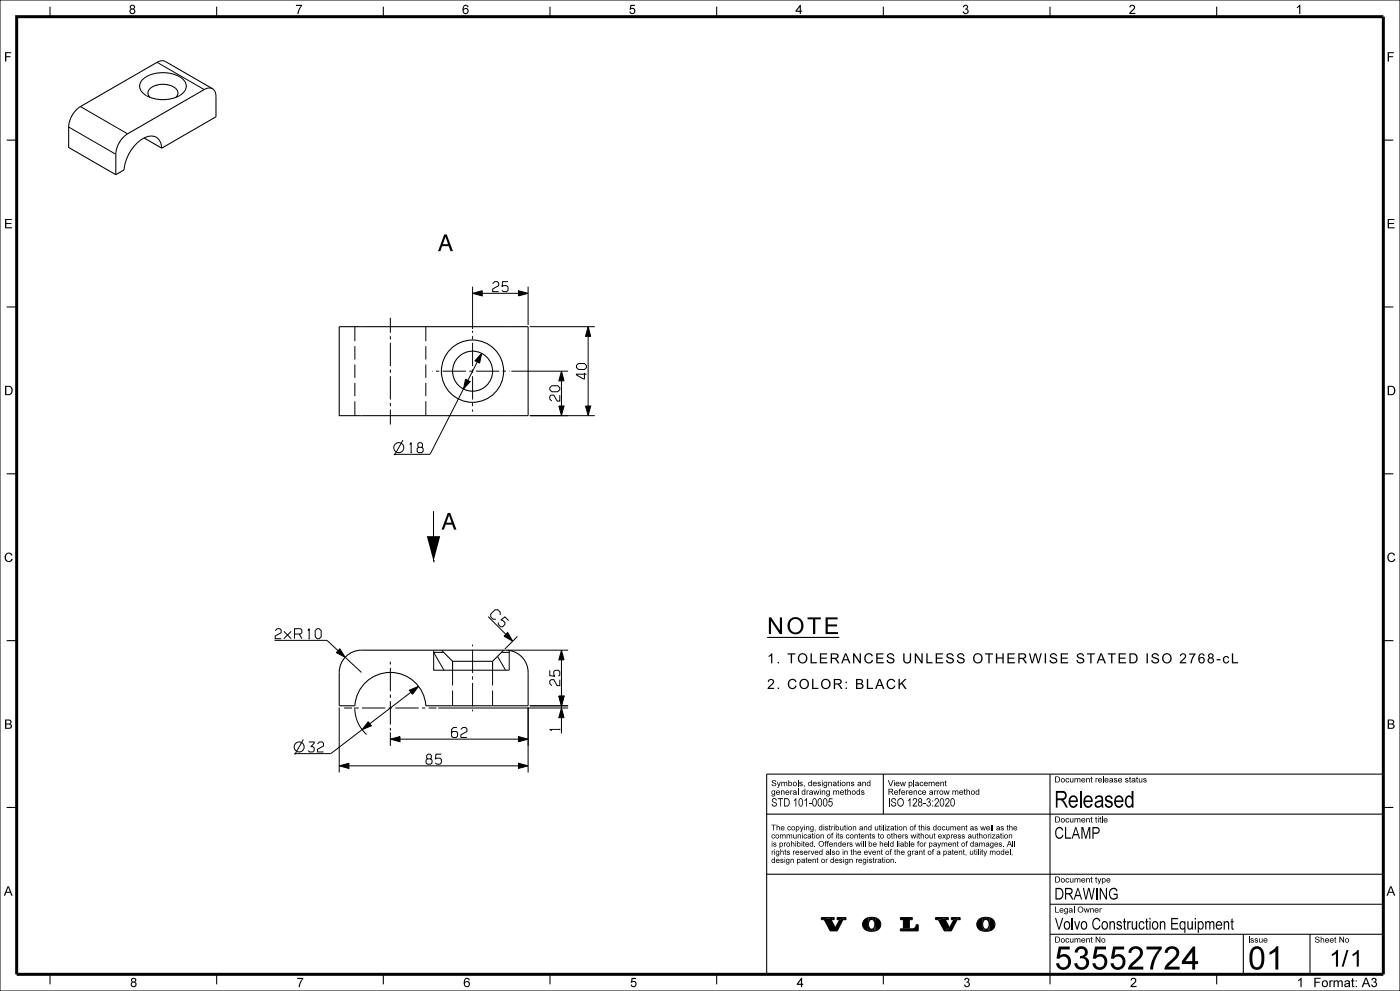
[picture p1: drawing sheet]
<svg xmlns="http://www.w3.org/2000/svg" width="420mm" height="297mm" viewBox="0 0 420 297" stroke-linecap="round" stroke-linejoin="round" font-family="sans-serif">
<g fill="#000">
<path d="M141.8 87.9l2.9-.8v1.6zM155.5 87.1l2.9 .8-2.9 .8zM139.7 113.6l1.3 .8-2 2.2zM144.5 105.9l-.6 2.9-1.4-.7zM168.4 111.2l.8 2.9h-1.5zM176.4 97.9l.8 2.9h-1.5zM167.7 121.7h1.5l-.8 2.9zM175.7 121.7h1.5l-.8 2.9zM128 160.7h4.1l-2 7.5zM102 194.4l1.6 2.6-2.7-1.4zM151.2 190.7l1.1-1.1 1.5 2.6zM168.4 194.9l.8 2.9h-1.5z"/>
<path d="M110.5 216.3l.9 1.2-2.8 1.2zM122.8 206.9l2.8-1.2-1.9 2.4zM167.7 208.6h1.5l-.8 2.9zM168.4 212.2l.8 2.9h-1.5zM101.8 229.5l2.9-.8v1.6zM117.1 221.5l2.9-.8v1.6zM155.5 220.7l2.9 .8-2.9 .8zM155.5 228.7l2.9 .8-2.9 .8zM249.3 275.6l1-.6v.6zM246.4 275h3.9l-3.9 .6zM260.5 275l.1 1.8zM270.1 278.4h.9l-.9 .6z"/>
<path d="M272.8 275.6l.9-.6v.6zM274.9 277.2h.6zM294.8 275v1.8z"/>
<path d="M246.4 275.6l3.9-.6-1 .6 1.3 2.5 1.3-2.5 1.9-.6v.6h-.9l-1.8 3.4h-2l-1.8-3.4z" fill-rule="evenodd"/>
<path d="M251.1 275h2.7l-1.9 .6h-.8z" fill-rule="evenodd"/>
<path d="M259.4 275.6l1.1-.6 .1 2.1-.3 1.9a1.98 1.98 0 0 1-.9-3.4z" fill-rule="evenodd"/>
<path d="M260.6 277.1l.2 2-.5-.1z" fill-rule="evenodd"/>
<path d="M260.7 277.9l.6 1.2h-.5z" fill-rule="evenodd"/>
<path d="M260.5 275l.4-.1 .1 .8-.4 .8z" fill-rule="evenodd"/>
<path d="M260.9 274.9h.9l-.3 .7-.5 .1z" fill-rule="evenodd"/>
<path d="M261.8 274.9l.4 .1-.1 .8-.6-.2z" fill-rule="evenodd"/>
<path d="M261 278.3l.9 .1-.1 .7h-.5z" fill-rule="evenodd"/>
<path d="M262.2 275l.5 .1-.3 1.6-.3-.9z" fill-rule="evenodd"/>
<path d="M262.3 277.8v1.3h-.5l.1-.7z" fill-rule="evenodd"/>
<path d="M262.7 275.1a2 2 0 0 1 1.5 1.9 2 2 0 0 1-1.5 1.9l-.3-2.2z" fill-rule="evenodd"/>
<path d="M262.4 277l.3 1.9-.4 .2z" fill-rule="evenodd"/>
<path d="M270.1 275h3.6l-.9 .6v2.8h-1.8v-2.8h-.9z" fill-rule="evenodd"/>
<path d="M270.1 279l.9-.6h2.7a1.15 1.15 0 0 0 1.2-1.2h.6v1.8z" fill-rule="evenodd"/>
<path d="M280.6 275h3.9l-3 .6h-.9z" fill-rule="evenodd"/>
<path d="M281.5 275.6l3-.6v.6h-.9l1.3 2.5-1.6 .9z" fill-rule="evenodd"/>
<path d="M285.4 275h2.6l-1.9 .6h-.7z" fill-rule="evenodd"/>
<path d="M286.1 275.6l1.9-.6v.6h-.8l-1.8 3.4h-2.1l1.6-.9z" fill-rule="evenodd"/>
<path d="M293.7 275.6l1.1-.6v2.1l-.3 1.9a1.98 1.98 0 0 1-.8-3.4z" fill-rule="evenodd"/>
<path d="M294.8 277.1l.2 2-.5-.1z" fill-rule="evenodd"/>
<path d="M295 277.9l.5 1.2h-.5z" fill-rule="evenodd"/>
<path d="M294.8 275l.4-.1 .1 .8-.5 .8z" fill-rule="evenodd"/>
<path d="M295.2 274.9h.9l-.3 .7-.5 .1z" fill-rule="evenodd"/>
<path d="M296.1 274.9l.4 .1-.2 .8-.5-.2z" fill-rule="evenodd"/>
<path d="M295.3 278.3l.8 .1-.1 .7h-.5z" fill-rule="evenodd"/>
<path d="M296.5 275l.4 .1-.2 1.6-.4-.9z" fill-rule="evenodd"/>
<path d="M296.6 277.8l-.1 1.3h-.5l.1-.7z" fill-rule="evenodd"/>
<path d="M296.9 275.1a2 2 0 0 1 1.6 1.9 2 2 0 0 1-1.5 1.9l-.3-2.2z" fill-rule="evenodd"/>
<path d="M296.7 277l.3 1.9-.5 .2z" fill-rule="evenodd"/>
</g>
<g fill="none" stroke="#000" stroke-width=".3">
<path d="M0 0h420v297h-420zM47.1 18.7l14.2 8.1M20.6 38.1l14.1 8.1M24.1 31.9l14.2 8.2M106.5 97.9v4.3M117.1 95.2v4.5M127.7 97.9v4.3M141.8 87.9l2.9-.8v1.6zM141.8 85.9v12.7M141.8 99.1v.6M144.7 87.9h10.8M147.8 85l.6-.6h.8l.4 .4v.8l-1.8 1v.8h1.8"/>
<path d="M152.4 84.4h-1.6l-.2 1.5 .4-.3h1l.4 .4v1l-.4 .4h-1l-.4-.4M155.5 87.1l2.9 .8-2.9 .8zM158.4 85.9v11.5M158.9 97.9h19.5M176.4 97.9l.8 2.9h-1.5zM106.5 103.7v4M106.5 109.2v4M106.5 114.7v4M117.1 100.7v1M117.1 102.7v7M117.1 110.7v1M117.1 112.7v7"/>
<path d="M127.7 103.7v4M127.7 109.2v4M127.7 114.7v4M129.6 111.2h.2M130.8 111.2h1M132.8 111.2h7M139 116.6l-10 19.6h-10.9M139.7 113.6l1.3 .8-2 2.2zM140.8 111.2h1M141.8 100.7v1M141.8 102.7v7M141.8 110.7v1"/>
<path d="M141.8 112.7v7M142.8 111.2h7M143.2 108.5l-2.8 5.5M144.5 105.9l-.6 2.9-1.4-.7zM150.8 111.2h1M152.8 111.2h.1M153.4 111.2h17M164.9 116.2l.6-.6h1.8l.6 .6v.6l-.6 .6h-1.8l-.6-.6zM167.9 118.4v1.8h-.8l-1-1.8h-.8l-.4 .4v.8l.6 .6M168.4 111.2l.8 2.9h-1.5zM168.4 114.1v7.6M172.9 109.5l.6-.6h1.8l.6 .6v.6l-.6 .6h-1.8l-.6-.6z"/>
<path d="M175.3 111.7v1.8h-.4l-2-1.2v-.2h3M176.4 100.8v20.9M106.5 120.2v4.4M117.1 120.7v1M117.1 122.7v4.5M120.9 131.9l-2.6 4.5M122.9 133.3l.4-.6v3M123.1 135.7h.4M125.5 134.1h1l.2-1-.4-.4h-.6l-.4 .4 .2 1-.4 .4v.8l.4 .4h1l.4-.4v-.8l-.4-.4M127.7 120.2v4.4M141.8 120.7v1M141.8 122.7v.7"/>
<path d="M158.9 124.6h19.5M167.7 121.7h1.5l-.8 2.9zM175.7 121.7h1.5l-.8 2.9zM130.1 153.2v15M82.4 191.9h15.7l3.3 3.1M82.6 189l.6-.6h.8l.4 .4v.8l-1.8 1v.8h1.8M85.2 189.2l2.2 2.2M87.4 189.2l-2.2 2.2M88.4 190h1.8l.4-.4v-.8l-.4-.4h-1.8v3M89.8 190l.8 1.4M92.4 189l.4-.6v3M92.6 191.4h.4"/>
<path d="M95.2 188.4h.6l.6 .6v1.8l-.6 .6h-.6l-.6-.6v-1.8zM102 194.4l1.6 2.6-2.7-1.4zM103.6 197l4.8 4.5M117.1 198.3v.9M130.1 194.9v6h22.7v-6M133.1 195.5h-3l3.1 5.4M141.8 193.2v.5M141.8 194.7v7M146.4 184.8l5.4 5.3M149.3 196.7l2.4 4.2M150.1 184.3v-.8l-.8-.7h-.8l-1.3 1.2v.9l.7 .7h.9M150.4 195.5h2.4"/>
<path d="M151.2 190.7l1.1-1.1 1.5 2.6zM152.3 194.9h18.1M152.6 186l-1.1-1.1-1.2 .9 .5 .1 .7 .7v.5l-.7 .7h-.6l-.7-.7v-.5M155.2 190.7l-3.7 3.8M168.4 194.9l.8 2.9h-1.5zM168.4 197.8v10.8M101.8 212v19.5M103.2 212.2h2.4M106.4 212a10.7 10.7 0 0 0 3.6 8.1M106.6 212.2h1M108.6 212.2h7M108.6 218.7l-9.4 7.2h-10.9"/>
<path d="M110.5 216.3l.9 1.2-2.8 1.2zM116.6 212.2h1M117.1 219.5v4M117.1 200.2v7M117.1 208.2v1M117.1 210.2v7M117.1 218.2v.8M118.6 212.2h7M122.8 206.9l2.8-1.2-1.9 2.4zM123.3 207.5l-12.4 9.4M126.6 212.2h1M128.6 212.2h2.4"/>
<path d="M131.5 212.2h38.9M135.8 200.9v4.5M135.8 206.9v4.6M137.1 218h-1l-.6 .6v2l.4 .4h1l.4-.4v-1l-.4-.4h-1l-.4 .4M138.3 218.6l.6-.6h.8l.4 .4v.8l-1.8 1v.8h1.8M141.8 202.7v1M141.8 204.7v7M141.8 212.7v.5M147.8 200.9v4.5M147.8 206.9v4.6M158.4 212v19.5M158.9 211.5h11.5"/>
<path d="M164.9 200.9v1.6l1.5 .2-.3-.4v-1l.4-.4h1l.4 .4v1l-.4 .4M167.7 208.6h1.5l-.8 2.9zM167.9 218.4v.4M167.9 218.6h-3l.6 .4M167.9 203.7v1.8h-.8l-1-1.8h-.8l-.4 .4v.8l.6 .6M168.4 212.2l.8 2.9h-1.5zM168.4 211.5v.7M168.4 215.1v4.7M91 221.6l-2.5 4.5M92.7 222.4h1.6v.4l-1.1 1h.6l.5 .4v.8l-.5 .4h-.9l-.5-.4M95.2 223l.6-.6h.9l.3 .4v.8l-1.8 1v.8h1.8M101.8 229.5l2.9-.8v1.6z"/>
<path d="M104.7 229.5h50.8M117.1 221.5l2.9-.8v1.6zM120 221.5h35.5M128.2 227.4h1l.2-1-.4-.4h-.6l-.4 .4 .2 1-.4 .4v.8l.4 .4h1l.4-.4v-.8l-.4-.4M132.4 226h-1.6l-.2 1.5 .4-.3h1l.4 .4v1l-.4 .4h-1l-.4-.4M155.5 220.7l2.9 .8-2.9 .8zM155.5 228.7l2.9 .8-2.9 .8zM266.7 239.2v2.5M246.4 275h3.9v.6h-1l1.3 2.5 1.3-2.5h-.8v-.6h2.7v.6h-.9l-1.8 3.4h-2l-1.8-3.4h-.9zM261 275.7a1.13 1.13 0 0 1 1.3 .3 1.13 1.13 0 0 1 .1 1.3 1 1 0 0 1-1.1 1.1 1 1 0 0 1-.7-1.4zM262.7 275.1a2.07 2.07 0 0 1 1.5 2.4 2.07 2.07 0 0 1-2.4 1.6 2.19 2.19 0 0 1-2.6-.9 2.19 2.19 0 0 1 .4-2.8l1.4-.5 1.7 .2M270.1 275h3.6v.6h-.9v2.8a1.59 1.59 0 0 0 2-.8l.1-.4h.6v1.8h-5.4v-.6h.9v-2.8h-.9z"/>
<path d="M280.6 275h3.9v.6h-.9l1.3 2.5 1.2-2.5h-.7v-.6h2.6v.6h-.8l-1.8 3.4h-2.1l-1.8-3.4h-.9zM295.3 275.7a1.13 1.13 0 0 1 1.3 .3 1.13 1.13 0 0 1 .1 1.3 1 1 0 0 1-1.2 1.2 1 1 0 0 1-.7-1.5zM296.9 275.1a2.07 2.07 0 0 1 1.6 2.4 2.07 2.07 0 0 1-2.4 1.6 2.19 2.19 0 0 1-2.7-.9 2.19 2.19 0 0 1 .5-2.8l1.4-.5 1.6 .2M390 292.6h.1M390 292h.1"/>
<circle cx="119.6" cy="134.2" r="1.5"/>
<circle cx="89.7" cy="223.9" r="1.5"/>
</g>
<g fill="none" stroke="#000" stroke-width=".32">
<path d="M15 2v3M47.1 18.7l-23 13.2M49.6 18.4l14.2 8.2M65 2v3M115 2v3M165 2v3M215 2v3M265 2v3M315 2v3M365 2v3M20.6 38.1v6.1l14.1 8.2M61.3 26.8l-23 13.3"/>
<path d="M64.8 28.9v6.1l-16.3 9.4-5.3-3.1M2 42h3M34.7 46.2v6.2M37.2 50.9l-2.5 1.5M415 42h3M2 92h3M101.8 97.9h56.6v26.7h-56.6zM415 92h3M2 142h3M415 142h3M2 192h3M132.4 194.9l3.4 3.3v2.7"/>
<path d="M135.8 198.2h12M147.8 198.2v2.7M151.1 194.9l-3.3 3.3M230.1 191h21.7M415 192h3M158.4 201.5a6.7 6.7 0 0 0-6.6-6.6h-43.4a6.7 6.7 0 0 0-6.6 6.6v10h4.7a10.7 10.7 0 0 1 10.6-10 10.7 10.7 0 0 1 10.7 10h30.6v-10M265 232v12M315 232v63M415 232h-185v60M2 242h3M230 244h185M415 242h3"/>
<path d="M230 262h185M315 271h100M315 280h100M373 280v12M393 280v12M15 292v3M65 292v3M115 292v3M165 292v3M215 292v3M265 292v3M365 292v3"/>
<circle cx="141.8" cy="111.2" r="9.3"/>
<circle cx="141.8" cy="111.2" r="6"/>
</g>
<g fill="#000">
<path d="M1.5 15.6h1.9v.3h-1.5v.9h1.2v.3h-1.2v1.3h-.4zM47.1 18.5l1.4-.5 1.2 .3-.2 .3-1.3-.2-1 .4zM88.8 1.4h1.8l-.8 1.6-.2 1.2h-.4l.1-.6 1-1.8h-1.5zM189.1 1.4h1.4v.4h-1.1l-.1 .7a.9 .9 0 0 1 1.2 .5 .9 .9 0 0 1-.5 1.2 .9 .9 0 0 1-1.2-.7l.4-.1a.58 .58 0 0 0 .8 .3 .58 .58 0 0 0 .1-.9 .58 .58 0 0 0-.9 .1h-.3zM289.2 1.6a.72 .72 0 0 1 1 0 .72 .72 0 0 1-.1 1.1l.2 .1a.86 .86 0 0 1-.2 1.4 .86 .86 0 0 1-1.3-.7l.4-.1 .3 .5a.56 .56 0 0 0 .7-.2 .56 .56 0 0 0-.1-.7l-.6-.1v-.3l.6-.4-.2-.5h-.3l-.4 .5-.3-.1zM339.1 1.6a.91 .91 0 0 1 1.3 .2 .91 .91 0 0 1-.4 1.3l-.8 .8h1.4v.3h-1.9l.4-.7 .8-.8a.54 .54 0 0 0 0-.9 .54 .54 0 0 0-.8 .4h-.3zM389.1 2.1l1-.7v2.8h-.3v-2.2l-.7 .4zM416.3 15.6h1.9v.3h-1.5v.9h1.2v.3h-1.2v1.3h-.4zM22.7 32.9l1.4-1.1 .1 .3a7.7 7.7 0 0 0-3.4 5.9l-.4 .1a7.9 7.9 0 0 1 2.3-5.2zM36.8 41.1l1.4-1.1 .1 .3a7.7 7.7 0 0 0-3.4 5.9l-.3 .1a7.9 7.9 0 0 1 2.2-5.2zM44 28.6a10.9 10.9 0 0 0 9.7 0l.2 .2a11 11 0 0 1-10.1 0zM44.2 27.9h.3l.7 1.2-.3 .2-.3-.4z"/>
<path d="M53.2 27.9h.3v.3l-.6 1.1-.3-.2zM45 26.3a6.5 6.5 0 0 1 8.2 .5l.3 1.1h-.3a3.8 3.8 0 0 0-4.3-2.5 3.8 3.8 0 0 0-4.4 2.5h-.3l.1-.6zM42.5 23.9a10 10 0 0 1 12.7 0 3 3 0 0 1-1.3 4.9l-.2-.2a2.89 2.89 0 0 0 2-2.8 2.89 2.89 0 0 0-2-2.7 10.1 10.1 0 0 0-10.9 .9 2.77 2.77 0 0 0 1.2 4.6l-.2 .2a3.1 3.1 0 0 1-1.3-4.9zM61.2 26.7l1.4-.5 1.2 .3-.1 .2-1.4-.1-1 .4zM63.8 26.5l.8 .9 .3 1.4-.3 .1-.3-1.5-.6-.7zM40.8 42.9a5.4 5.4 0 0 1 6.2-1.9l-.2 .3a4.8 4.8 0 0 0-5.6 1.7 12.7 12.7 0 0 0-3.8 7.9l-.3 .1a12.7 12.7 0 0 1 3.7-8.1zM47 41l1 1.1 .7 2.2-.3 .2-.5-2-1.1-1.2zM1.5 65.6h2v.3h-1.6v.9h1.5v.3h-1.5v1h1.7v.3h-2.1zM416.3 65.6h2v.3h-1.6v.9h1.5v.3h-1.5v1h1.7v.3h-2.1zM1.7 166a1.15 1.15 0 0 1 2 .4l-.4 .1a.86 .86 0 0 0-1.2-.5 .86 .86 0 0 0-.3 1.2 .82 .82 0 0 0 .7 1 .82 .82 0 0 0 .9-.8l.4 .1a1.3 1.3 0 0 1-1.8 .8 1.3 1.3 0 0 1-.5-1.8zM416.5 166a1.15 1.15 0 0 1 2 .4l-.4 .1a.86 .86 0 0 0-1.1-.5 .86 .86 0 0 0-.4 1.2 .83 .83 0 0 0 .5 .9 .83 .83 0 0 0 1-.3l.1-.4 .4 .1a1.3 1.3 0 0 1-1.8 .8 1.3 1.3 0 0 1-.5-1.8zM231.6 234a.69 .69 0 0 1 .7-.2 .69 .69 0 0 1 .6 .5h-.3a.33 .33 0 0 0-.4-.3 .33 .33 0 0 0-.2 .5 .63 .63 0 0 1 .7 .3 .63 .63 0 0 1-.1 .8 .74 .74 0 0 1-1.1-.6h.2a.44 .44 0 0 0 .5 .4 .44 .44 0 0 0 .4-.4 .96 .96 0 0 1-1-1z"/>
<path d="M233 234.3h.3l.3 1 .4-1h.2l-.6 1.6-.3 .2-.1-.2 .3-.3zM234.3 236.9l.2 .2 .7-.2 .1 1.3h-.2v-1l-.2-.1-.3 .2-.1 .9h-.2zM234.4 234.3l.2 .2a.41 .41 0 0 1 .4-.2 .41 .41 0 0 1 .4 .2l.4-.2 .3 .1 .1 1.2h-.3v-1l-.2-.1-.3 .2v.9h-.2v-.8l-.3-.3-.2 .2-.1 .9h-.2zM237.1 236.9l.2 .2 .5-.2-.4 .3-.1 1h-.2zM239.3 233.8h.3v1.8h-.3zM239.3 236.4h.3v1.8h-.3zM239.8 234.5l.6-.2 .4 .4-.5-.2-.2 .2a.51 .51 0 0 1 .6 .3 .51 .51 0 0 1-.2 .6l-.7-.2v-.2l.5 .2 .3-.2-.6-.2zM241.2 235.4h.2l-.2 .6zM242 236.9l.2 .2 .5-.2-.5 .3v1h-.2zM244 236.9h.2l.3 1 .3-1h.2l.3 1 .3-1h.2l-.4 1.3h-.2l-.3-1-.2 1h-.3zM245.3 234.5l.5-.2 .4 .4-.5-.2-.2 .2a.51 .51 0 0 1 .6 .3 .51 .51 0 0 1-.2 .6l-.6-.2-.1-.2 .6 .2 .3-.2-.6-.2zM246.5 236.9l.3 .2 .6-.2 .2 1.3h-.2l-.1-1-.2-.1-.3 .2v.9h-.3z"/>
<path d="M248.5 234.3l.2 .2 .7-.1 .2 1.2h-.3v-1l-.2-.1-.3 .2-.1 .9h-.2zM250 236.9l.2 .2a.42 .42 0 0 1 .4-.2 .42 .42 0 0 1 .3 .2l.4-.2 .3 .1 .1 1.2h-.2v-1l-.2-.1-.3 .2v.9h-.2v-.8l-.3-.3-.3 .2v.9h-.2zM251.3 234l.3-.1v.4h.2l-.2 .2v.8l.2 .3-.4-.1-.1-1h-.2zM254 234.3l.2 .2 .6-.1 .2 1.2h-.2v-1l-.3-.1-.3 .2v.9h-.2zM253.5 236.6l.2-.2v.5h.3v.2h-.3v.7l.3 .4-.4-.1-.1-1h-.1zM254.2 236.4h.2v.7l.5-.2 .3 .2v1.1h-.2v-.8l-.2-.3-.3 .2-.1 .9h-.2zM255.3 234.5l.6-.2 .4 .4-.5-.2-.3 .2a.51 .51 0 0 1 .6 .3 .51 .51 0 0 1-.2 .6l-.6-.2-.1-.2 .6 .2 .3-.2-.6-.2zM258.4 237.1l.5-.2 .4 .3-.5-.1-.2 .2a.51 .51 0 0 1 .6 .3 .51 .51 0 0 1-.2 .6l-.6-.2-.1-.2 .6 .2 .3-.2-.7-.3zM258.7 234.3l.2 .2 .7-.1 .2 1.2h-.3v-1l-.2-.1-.4 .2v.9h-.2zM266.3 233.8h.3l.6 1.6 .6-1.6h.2l-.7 1.8h-.2zM269.9 236.4h.4l-.3 .2v.3h.2v.2h-.2v1.1h-.2v-1.1l-.2-.2h.2zM270 234.3h.2l.3 1 .3-1h.2l.2 1 .3-1h.3l-.4 1.3h-.3l-.2-1-.3 1h-.2z"/>
<path d="M271.9 236.9l.2 .2 .4-.2-.4 .3v1h-.2zM274 233.8h.2v1.8h-.2zM274.1 236.9l.2 .2 .7-.2 .1 1.3h-.2v-1l-.3-.1-.3 .2v.9h-.2zM275.5 237.1l.6-.2 .4 .4-.7-.2a.55 .55 0 0 0 .1 .9l.6-.3a.63 .63 0 0 1-.9 .4 .63 .63 0 0 1-.1-1zM276.1 234.5l.6-.2 .3 .4-.7-.2a.55 .55 0 0 0 .1 .9l.6-.2a.62 .62 0 0 1-.9 .3 .62 .62 0 0 1 0-1zM278.6 234.3l.2 .2a.41 .41 0 0 1 .4-.2 .41 .41 0 0 1 .4 .2l.4-.2 .3 .1 .1 1.2h-.2l-.1-1-.2-.1-.3 .2v.9h-.2v-.8l-.3-.3-.2 .2-.1 .9h-.2zM280.2 236.9l.2 .2 .5-.2-.4 .3v1h-.3zM281.1 236.9l.1 .2 .5-.2-.4 .3v1h-.2zM282.1 234.3l.2 .2 .7-.1 .2 1.2h-.3v-1l-.2-.1-.3 .2-.1 .9h-.2zM283.1 236.9h.2l.3 1 .3-1h.2l.3 1 .3-1h.2l-.4 1.3h-.3l-.2-1-.3 1h-.2zM283.5 234l.3-.1v.4h.2v.2h-.2v.8l.2 .3-.4-.1-.1-1h-.1zM285.7 236.9l.3 .2a.41 .41 0 0 1 .3-.2 .41 .41 0 0 1 .4 .2l.4-.2 .3 .1 .1 1.2h-.2v-1l-.3-.1-.3 .2v.9h-.2v-.8l-.2-.3-.3 .2v.9h-.3z"/>
<path d="M289.3 236.6l.2-.2v.5h.2v.2h-.2v.7l.3 .4-.5-.1v-1h-.2zM290 236.4h.2v.7l.4-.2 .4 .2v1.1h-.2v-.8l-.3-.3-.3 .2v.9h-.2zM319.8 233.4a.55 .55 0 0 1 .5-.2 .55 .55 0 0 1 .4 .4l-.6-.2a.55 .55 0 0 0 .1 .9l.6-.2a.63 .63 0 0 1-1 .3 .63 .63 0 0 1 0-1zM321 233.2h.2v.9l.3 .2 .3-.2v-.9h.2v1.3h-.2v-.2l-.7 .2zM322.4 233.2l.2 .2a.41 .41 0 0 1 .3-.2 .41 .41 0 0 1 .4 .2l.4-.2 .3 .1 .1 1.2h-.2v-1l-.2-.1-.3 .2-.1 .9h-.2v-.8l-.2-.3-.3 .2v.9h-.2zM325.9 233.2l.2 .2 .7-.2 .1 1.3h-.2v-1l-.3-.1-.3 .2v.9h-.2zM327.3 232.9l.2-.2v.5h.3v.2h-.3v.7l.3 .4-.5-.1v-1h-.2zM328.7 233.2l.2 .2 .4-.2-.4 .3v1h-.2zM330.9 232.7h.2v1.8h-.2zM334.2 233.4l.6-.2 .3 .3-.4-.1-.3 .2a.51 .51 0 0 1 .6 .3 .51 .51 0 0 1-.2 .6l-.6-.2v-.2l.5 .2 .3-.2-.6-.3zM337.6 233.4l.5-.2 .4 .3-.5-.1-.2 .2a.51 .51 0 0 1 .6 .3 .51 .51 0 0 1-.2 .6l-.6-.2-.1-.2 .6 .2 .2-.2-.6-.3zM338.9 232.9l.2-.2v.5h.2v.2h-.2v.7l.3 .4-.5-.1v-1h-.2z"/>
<path d="M341 232.9l.2-.2v.5h.2v.2h-.2v.7l.3 .4-.5-.1v-1h-.2zM341.7 233.2h.2v.9l.2 .2 .3-.2 .1-.9h.2v1.3h-.2v-.2l-.7 .2zM343 233.4l.6-.2 .4 .3-.5-.1-.3 .2a.51 .51 0 0 1 .6 .3 .51 .51 0 0 1-.2 .6l-.6-.2-.1-.2 .6 .2 .3-.2-.6-.3zM231.6 239.5a.74 .74 0 0 1 .9-.3 .74 .74 0 0 1 .5 .7h-.2a.47 .47 0 0 0-.4-.5 .47 .47 0 0 0-.6 .4 .47 .47 0 0 0 .5 .5l.4 .2a.75 .75 0 0 1 .1 1.2 .75 .75 0 0 1-1.2-.3l-.1-.5 .3 .2a.6 .6 0 0 0 .9 .3l.1-.5-1.1-.6zM231.5 255l.2 .1 .5-.1-.4 .3-.1 .9h-.2zM232 252.7l.5-.2 .4 .3-.5-.1-.2 .2a.48 .48 0 0 1 .6 .2 .48 .48 0 0 1-.2 .7l-.6-.3-.1-.1 .6 .2 .2-.2-.5-.3zM231.4 247.2h1.4v.1h-.6v1.6h-.2v-1.6h-.6zM231.6 250.2l.6-.1 .3 .4-.3-.2a.4 .4 0 0 0-.5 .4 .4 .4 0 0 0 .5 .4l.3-.2a.6 .6 0 0 1-.9 .3 .6 .6 0 0 1 0-1zM233 247.2h.2v.6l.4-.2 .3 .2 .1 1.1h-.2v-.8l-.3-.3-.3 .2v.9h-.2zM233.3 239.2h1.6v.3h-.7v2.2h-.2v-2.2h-.7zM234 250.1l.2 .2 .4-.3 .3 .3 .4-.3 .3 .2 .1 1.1h-.2l-.1-.9-.2-.2-.2 .2-.1 .9h-.2v-.8l-.2-.3-.3 .2v.9h-.2zM234.1 257.6l.5-.2 .4 .3-.5-.1-.2 .2a.48 .48 0 0 1 .6 .2 .48 .48 0 0 1-.2 .6l-.6-.2v-.2l.5 .3 .3-.2-.6-.3z"/>
<path d="M234.1 254.5h.2v.6l.4-.2 .4 .3v1h-.2v-.8l-.3-.3-.2 .2-.1 .9h-.2zM235.2 252.5l.2 .2 .4-.2-.4 .3v.9h-.2zM235.5 254.7l.2-.2v.5h.2l-.2 .1v.7l.2 .4-.4-.1v-1h-.2zM236 250.1l.2 .2 .4-.3 .3 .3 .4-.3 .3 .2 .1 1.1h-.3v-.9l-.2-.2-.3 .2v.9h-.2v-.8l-.2-.3-.3 .2v.9h-.2zM236.1 255.1l.5-.2 .3 .4-.4-.2-.2 .2a.48 .48 0 0 1 .5 .3 .48 .48 0 0 1-.1 .6l-.6-.2-.1-.2 .5 .2 .3-.2-.6-.2zM236.4 247.8l.5-.2 .4 .4-.4-.1a.4 .4 0 0 0-.5 .4 .4 .4 0 0 0 .6 .3l.3-.2a.6 .6 0 0 1-.9 .4 .6 .6 0 0 1 0-1zM237.2 257.4l.2 .2 .6-.2 .1 1.2h-.2v-.9l-.2-.1-.3 .2v.8h-.2zM237.3 252h.2v.7l.4-.2 .4 .2v1h-.2v-.7l-.3-.3-.3 .2v.8h-.2zM237.9 255l.2 .1 .5-.1-.4 .3-.1 .9h-.2zM238 250.1h.2v.9l.2 .1 .3-.1 .1-.9h.2v1.2l-.2-.2-.7 .2zM238.7 239.2h.2v2.5h-.3v-2l-.4 .4zM239.3 250.1l.2 .1 .6-.1 .2 1.2h-.2v-.9l-.3-.2-.3 .2v.9h-.2z"/>
<path d="M240 255.1l.5-.2 .4 .4-.5-.2-.2 .2a.48 .48 0 0 1 .6 .3 .48 .48 0 0 1-.2 .6l-.6-.2-.1-.2 .6 .2 .2-.2-.5-.2zM240 247.6h.2l.3 1 .4-1h.2l-.6 1.6-.3 .2-.1-.3 .3-.2zM241 252.2l.2-.1v.4h.2l-.2 .2v.7l.3 .3-.5-.1v-.9h-.2zM241.8 247.6l.2 .2 .6-.1 .2 1.2h-.2l-.1-1-.2-.1-.3 .2v.9h-.2zM241.2 250.2l.6-.1 .3 .4-.3-.2a.36 .36 0 0 0-.5 .1 .36 .36 0 0 0 .1 .5 .36 .36 0 0 0 .5 0h.2a.6 .6 0 0 1-.9 .3 .6 .6 0 0 1 0-1zM241.9 239.2h.2v2.5h-.3v-2l-.5 .4zM241.8 257.1l.2-.1v.4h.2l-.2 .2v.7l.3 .3-.5-.1v-.9h-.2zM242.5 255l.2 .1 .5-.1-.4 .3v.9h-.3zM242.7 240.7h.8v.3h-.8zM243.2 255h.2l.3 .9 .4-.9h.2l-.4 1.2h-.3zM243.8 257.4l.2 .2 .6-.2 .2 1.2h-.3v-.9l-.2-.1-.3 .2v.8h-.2zM243.7 249.8l.2-.2v.5h.2l-.2 .2v.7l.2 .3-.4-.1v-.9h-.2z"/>
<path d="M244.3 253.5h.2v.2h-.2zM244.5 248.6h.2l-.2 .6zM245.1 257.1l.2-.1v.4h.2l-.2 .2v.7l.3 .3-.5-.1v-.9h-.1zM246.2 250.1l.2 .1 .6-.1 .1 1.2h-.2v-.9l-.2-.2-.3 .2v.9h-.2zM247.5 247.8l.5-.2 .4 .4-.4-.2-.3 .2a.48 .48 0 0 1 .6 .3 .48 .48 0 0 1-.2 .6l-.6-.2v-.2l.5 .2 .3-.2-.6-.3zM247.6 252.1l.4-.1-.2 .2 .1 .5h-.2v1h-.2v-1l-.2-.2h.2zM247.7 257.4l.2 .2 .5-.2-.4 .3-.1 .9h-.2zM248.3 252.1l.4-.1-.3 .2 .2 .5h-.2v1h-.2v-1l-.2-.2h.2zM248.7 239.3h1.1v.2h-.9l-.1 .7a.79 .79 0 0 1 1 .7 .79 .79 0 0 1-.9 .8l-.4-.6 .2-.1 .2 .4a.5 .5 0 0 0 .7-.5 .5 .5 0 0 0-.9-.3l-.2-.1zM249.1 254.5h.2v1.7h-.2zM248.8 247.3l.2-.1v.4h.2l-.2 .2v.7l.2 .4-.4-.1v-1h-.2zM249.4 247.6l.2 .2 .4-.1-.3 .3-.1 .9h-.2z"/>
<path d="M249.6 249.6h.4l-.2 .2 .2 .5h-.3v1h-.2v-1l-.2-.2h.2zM249.6 255.1l.5-.2 .4 .4-.5-.2-.2 .2a.48 .48 0 0 1 .6 .3 .48 .48 0 0 1-.2 .6l-.6-.2-.1-.2 .6 .2 .2-.2-.6-.2zM250.1 252.5l.3 .2 .6-.1 .1 1.1h-.2v-.9l-.2-.1-.3 .2v.8h-.3zM251.8 257.6l.5-.2 .4 .3-.5-.1-.2 .2a.48 .48 0 0 1 .6 .2 .48 .48 0 0 1-.2 .6l-.6-.2-.1-.2 .6 .3 .2-.2-.6-.3zM251.3 249.8l.3-.2v.5h.2l-.2 .2v.7l.2 .3-.4-.1-.1-.9h-.1zM252 250.2l.5-.1 .3 .3-.4-.2-.2 .2a.48 .48 0 0 1 .5 .3 .48 .48 0 0 1-.1 .6l-.6-.2-.1-.2 .5 .2 .3-.1-.6-.3zM252 247.6h.2l.1 .9 .2 .2 .3-.2v-.9h.2v1.3l-.2-.2-.6 .1zM253.3 255l.2 .1 .6-.1 .2 1.2h-.2v-.9l-.3-.2-.3 .2v.9h-.2zM253.4 247.3l.2-.1v.4h.2l-.2 .2v.7l.2 .4-.4-.1v-1h-.2zM254.1 252.5l.2 .2 .4-.2-.3 .3-.1 .9h-.2zM253.9 250.2l.6-.1 .3 .4-.3-.2a.36 .36 0 0 0-.5 .1 .36 .36 0 0 0 .1 .5 .36 .36 0 0 0 .5 0h.2a.6 .6 0 0 1-.9 .3 .6 .6 0 0 1 0-1zM254.9 252.7l.5-.2 .3 .3-.4-.1-.2 .2a.48 .48 0 0 1 .5 .2 .48 .48 0 0 1-.1 .7l-.6-.3-.1-.1 .5 .2 .3-.2-.6-.3z"/>
<path d="M254.8 257.4l.2 .2 .7-.2 .1 1.2h-.2v-.9l-.2-.1-.3 .2-.1 .8h-.2zM255.3 254.7l.2-.2v.5h.2l-.2 .1v.7l.3 .4-.5-.1v-1h-.1zM255.9 247.6l.2 .2 .6-.1 .2 1.2h-.3v-1l-.2-.1-.3 .2v.9h-.2zM256 254.5h.2v.6l.4-.2 .3 .3v1h-.2v-.8l-.2-.3-.3 .2v.9h-.2zM256.3 250.1l.2 .1 .7-.1 .1 1.2h-.2v-.9l-.2-.2-.3 .2-.1 .9h-.2zM256.8 257.4l.2 .2 .4-.2-.4 .3v.9h-.2zM256.6 252.5h.2l.2 1 .3-1h.2l.3 1 .2-1h.3l-.4 1.2h-.3l-.2-.9-.2 .9h-.3zM257.7 249.8l.2-.2v.5h.2l-.2 .2v.7l.2 .3-.4-.1v-.9h-.2zM258.9 252h.2v1.7h-.2zM259.2 247.6l.2 .2 .6-.1 .2 1.2h-.3v-1l-.2-.1-.3 .2v.9h-.2zM259.4 252h.3v1.7h-.3zM259.6 250.1l.2 .1 .7-.1 .1 1.2h-.2v-.9l-.2-.2-.3 .2-.1 .9h-.2z"/>
<path d="M260.7 257.6l.5-.2 .4 .3-.5-.1-.2 .2a.48 .48 0 0 1 .6 .2 .48 .48 0 0 1-.2 .6l-.6-.2-.1-.2 .6 .3 .2-.2-.6-.3zM260.4 255h.3l.3 .9 .3-.9h.2l-.4 1.2h-.2zM261 249.8l.2-.2v.5h.2l-.2 .2v.7l.2 .3-.4-.1v-.9h-.2zM261.6 250.2l.5-.1 .4 .3-.5-.2-.2 .2a.48 .48 0 0 1 .6 .3 .48 .48 0 0 1-.2 .6l-.6-.2-.1-.2 .6 .2 .2-.1-.6-.3zM261.9 257.1l.2-.1v.4h.3l-.3 .2v.7l.3 .3-.4-.1-.1-.9h-.1zM262.6 257.4l.2 .2 .4-.2-.4 .3v.9h-.2zM263.1 255l.2 .1 .6-.1 .2 1.2h-.3v-.9l-.2-.2-.3 .2v.9h-.2zM262.5 247.6h.2v.9l.2 .2 .3-.2v-.9h.3v1.3l-.3-.2-.6 .1zM263.5 249.8l.2-.2v.5h.2l-.2 .2v.7l.2 .3-.4-.1v-.9h-.2zM263.9 252h.2v.7l.5-.2 .3 .2v1h-.2v-.7l-.2-.3-.3 .2-.1 .8h-.2zM263.8 247.3l.2-.1v.4h.2l-.2 .2v.7l.3 .4-.5-.1v-1h-.1zM264.4 254.7l.2-.2v.5h.2l-.2 .1v.7l.3 .4-.5-.1v-1h-.2z"/>
<path d="M265 247.2h.2v1.7h-.2zM264.7 257.1l.2-.1v.4h.2l-.2 .2v.7l.2 .3-.4-.1v-.9h-.2zM266 247.6h.9l-.7 1.1h.8v.2h-1.1l.7-1.1h-.6zM266.6 252h.2v1.7h-.2zM267.2 254.5h.4l-.3 .2 .2 .4h-.2v1.1h-.2v-1.1l-.2-.1h.2zM267.2 257.4l.2 .2 .6-.2 .2 1.2h-.3v-.9l-.2-.1-.3 .2v.8h-.2zM267.4 239.5a.75 .75 0 0 1 .9-.3 .75 .75 0 0 1 .5 .7h-.2a.47 .47 0 0 0-.4-.5 .47 .47 0 0 0-.6 .4 .47 .47 0 0 0 .5 .5l.4 .2a.75 .75 0 0 1 .1 1.2 .75 .75 0 0 1-1.2-.3l-.1-.5 .3 .2a.6 .6 0 0 0 .9 .3l.1-.5-1.1-.6zM267.5 249.8l.2-.2v.5h.2l-.2 .2v.7l.2 .3-.4-.1v-.9h-.2zM268.1 249.6h.2v.6l.4-.2 .3 .3 .1 1h-.2v-.8l-.3-.3-.3 .2v.9h-.2zM268.5 258.4l.2 .2zM268.4 254.7l.2-.2v.5h.2l-.2 .1v.7l.2 .4-.4-.1v-1h-.2zM268.5 247.3l.2-.1v.4h.2l-.2 .2v.7l.3 .4-.5-.1v-1h-.2z"/>
<path d="M269 254.5h.2v.6l.5-.2 .3 .3v1h-.2v-.8l-.2-.3-.3 .2-.1 .9h-.2zM269.1 252h.2v1.7h-.2zM270.7 250.1l.2 .1 .5-.1-.4 .3-.1 .9h-.2zM271 247.6l.2 .2 .6-.1 .2 1.2h-.2l-.1-1-.2-.1-.3 .2v.9h-.2zM271.5 250.2l.5-.1 .4 .3-.5-.2-.2 .2a.48 .48 0 0 1 .6 .3 .48 .48 0 0 1-.2 .6l-.6-.2-.1-.2 .5 .2 .3-.1-.6-.3zM272.8 252h.2v1.7h-.2zM273 239.2h.1v2.5h-.2v-2l-.5 .4zM273.2 250.1h.2l.3 .9 .2-.9h.2l.3 .9 .3-.9h.2l-.4 1.2h-.2l-.3-.9-.2 .9h-.3zM273.6 255l.2 .1 .5-.1-.4 .3v.9h-.3zM274.5 247.2h.4l-.3 .2 .2 .4h-.2v1.1h-.3v-1.1l-.1-.2h.1zM274 239.4a.75 .75 0 0 1 1.1 .2 .75 .75 0 0 1-.3 1l-.7 .8h1v.3h-1.3l1-1.5a.45 .45 0 0 0-.1-.7 .45 .45 0 0 0-.6 .4h-.3zM275.4 252.1l.5-.1-.3 .2 .2 .5h-.3v1h-.2v-1l-.2-.2h.2z"/>
<path d="M275.7 255l.3 .1 .6-.1 .1 1.2h-.2v-.9l-.2-.2-.3 .2v.9h-.3zM275.6 249.8l.2-.2v.5h.2l-.2 .2v.7l.2 .3-.4-.1v-.9h-.2zM275.7 247.3l.2-.1v.4h.2l-.2 .2v.7l.2 .4-.4-.1v-1h-.2zM276.2 249.6h.2v.6l.4-.2 .4 .3v1h-.2v-.8l-.3-.3-.2 .2-.1 .9h-.2zM276.3 247.2h.2v.6l.4-.2 .4 .2v1.1h-.2v-.8l-.3-.3-.2 .2-.1 .9h-.2zM276.9 240.7h.8v.3h-.8zM277.3 252.5l.2 .2 .4-.2-.4 .3v.9h-.2zM277.1 254.7l.2-.2v.5h.2l-.2 .1v.7l.2 .4-.4-.1v-1h-.2zM278.2 239.3a.62 .62 0 0 1 1 .6l-.3 .5a.73 .73 0 0 1 .3 .9 .73 .73 0 0 1-1 .3l-.3-.5 .3-.1 .3 .5a.56 .56 0 0 0 .4-.9l-.5-.1v-.3l.5-.3-.2-.4-.8 .3zM278.1 247.8l.5-.2 .4 .4-.5-.2-.2 .2a.48 .48 0 0 1 .6 .3 .48 .48 0 0 1-.2 .6l-.6-.2v-.2l.5 .2 .3-.2-.6-.3zM278.9 250.1h.2v.9l.2 .1 .3-.1v-.9h.2v1.2l-.2-.2-.6 .2zM279.9 254.5h.4l-.3 .2 .2 .4h-.2v1.1h-.2v-1.1l-.2-.1h.2z"/>
<path d="M280.2 249.8l.2-.2v.5h.2l-.2 .2v.7l.2 .3-.4-.1v-.9h-.2zM281.2 252.5h.2l.4 1 .3-1h.2l-.5 1.5-.3 .2-.2-.2 .4-.2zM280.6 239.4a.75 .75 0 0 1 1.1 .2 .75 .75 0 0 1-.4 1l-.6 .8h1v.3h-1.4l1-1.5a.45 .45 0 0 0-.1-.7 .45 .45 0 0 0-.6 .4h-.3zM282.5 252.5l.9 .2 .6-.2 .2 1.2h-.2l-.1-.9-.2-.1-.2 .2-.1 .8h-.2v-.7l-.2-.3-.3 .2v.8h-.2zM282.7 250.1h.3l.2 .4 .4-.4h.2l-.4 .6 .4 .6h-.3l-.3-.4-.3 .4h-.2l.4-.6zM282.7 247.8l.6-.2 .3 .4-.3-.1a.36 .36 0 0 0-.5 .1 .36 .36 0 0 0 .1 .5 .36 .36 0 0 0 .5-.1h.2a.6 .6 0 0 1-.9 .4 .6 .6 0 0 1 0-1zM283.8 247.6h.2v.9l.3 .2 .3-.2v-.9h.2v1.3l-.2-.2-.6 .1zM283.7 239.4a.75 .75 0 0 1 1.2 .2 .75 .75 0 0 1-.4 1l-.7 .8h1.1v.3h-1.4l1-1.5a.45 .45 0 0 0-.1-.7 .45 .45 0 0 0-.6 .4h-.3zM285.1 247.6l.2 .2 .4-.2 .3 .2 .4-.2 .3 .1 .1 1.2h-.2v-1l-.2-.1-.3 .2v.9h-.3v-.8l-.2-.3-.2 .2-.1 .9h-.2zM285.3 250.1l.2 .1 .4-.1-.4 .3v.9h-.2zM285.8 252.5l.2 .2 .7-.1 .1 1.1h-.2v-.9l-.3-.1-.2 .2-.1 .8h-.2zM285.7 254.7l.2-.2v.5h.2l-.2 .1v.7l.3 .4-.5-.1v-1h-.2z"/>
<path d="M287.4 250.2l.5-.1 .4 .3-.5-.2-.2 .2a.48 .48 0 0 1 .5 .3 .48 .48 0 0 1-.1 .6l-.6-.2-.1-.2 .5 .2 .3-.1-.6-.3zM287.2 252.2l.2-.1v.4h.2l-.2 .2v.7l.2 .3-.4-.1v-.9h-.2zM287.7 255l.2 .1 .6-.1 .2 1.2h-.3v-.9l-.2-.2-.3 .2v.9h-.2zM288.4 247.6l.3 .2 .6-.1 .1 1.2h-.2v-1l-.2-.1-.3 .2v.9h-.3zM288.6 250.2l.5-.1 .3 .3-.4-.2-.3 .2a.48 .48 0 0 1 .6 .3 .48 .48 0 0 1-.2 .6l-.6-.2v-.2l.5 .2 .3-.1-.6-.3zM289 254.7l.2-.2v.5h.2l-.2 .1v.7l.3 .4-.5-.1v-1h-.2zM289.7 256h.2l-.2 .5zM290 252.1l.4-.1-.3 .2 .2 .5h-.3v1h-.2v-1l-.2-.2h.2zM289.8 247.3l.2-.1v.4h.2l-.2 .2v.7l.2 .4-.4-.1v-1h-.2zM291 255h.2v.8l.2 .2 .3-.2v-.8h.3v1.2l-.3-.2-.6 .1zM292.4 247.8l.5-.2 .4 .4-.5-.2-.2 .2a.48 .48 0 0 1 .6 .3 .48 .48 0 0 1-.2 .6l-.6-.2-.1-.2 .5 .2 .3-.2-.6-.3zM291.7 250.1h.3v.9l.2 .1 .3-.1v-.9h.2v1.2l-.2-.2-.6 .2z"/>
<path d="M292.3 254.7l.2-.2v.5h.2l-.2 .1v.7l.3 .4-.5-.1v-1h-.2zM293.5 254.5h.2v1.7h-.2zM293.1 249.8l.2-.2v.5h.2l-.2 .2v.7l.2 .3-.4-.1v-.9h-.2zM293.7 249.6h.2v.6l.5-.2 .3 .3v1h-.2v-.8l-.2-.3-.3 .2-.1 .9h-.2zM293.8 252.5l.9 .2 .6-.2 .1 1.2h-.2v-.9l-.2-.1-.3 .2v.8h-.2v-.7l-.2-.3-.3 .2v.8h-.2zM294.1 247.6h.2l.3 1 .2-1h.2l.3 1 .3-1h.2l-.4 1.3h-.2l-.3-1-.2 1h-.3zM294.5 254.7l.2-.2v.5h.3l-.3 .1v.7l.3 .4-.4-.1-.1-1h-.1zM295 255h.3l.3 .9 .3-.9h.2l-.5 1.5-.3 .2-.2-.2 .4-.3zM296.4 250.1l.2 .1 .4-.1-.4 .3v.9h-.2zM297 255l.9 .2 .6-.2 .1 1.2h-.2v-1l-.2-.1-.3 .2v.9h-.2v-.8l-.2-.3-.3 .2v.9h-.2zM297.3 247.2h.2v1.7h-.2zM297.6 250.1h1l-.8 1h.8v.2h-1l.7-1.1-.7 .1z"/>
<path d="M297.8 247.2h.2v1.7h-.2zM299.7 252.7l.5-.2 .4 .3-.5-.1-.2 .2a.48 .48 0 0 1 .6 .2 .48 .48 0 0 1-.2 .7l-.6-.3-.1-.1 .5 .2 .3-.2-.6-.3zM300.2 247.8l.5-.2 .4 .4-.4-.2-.3 .2a.48 .48 0 0 1 .6 .3 .48 .48 0 0 1-.2 .6l-.6-.2v-.2l.5 .2 .3-.2-.6-.3zM300.2 249.8l.2-.2v.5h.2l-.2 .2v.7l.2 .3-.4-.1v-.9h-.2zM300.9 253.5h.2v.2h-.2zM302.1 247.3l.2-.1v.4h.3l-.3 .2v.7l.3 .4-.4-.1-.1-1h-.1zM302.7 250.1l.2 .1 .6-.1 .1 1.2h-.2v-.9l-.2-.2-.3 .2v.9h-.2zM302.8 247.2h.2v.6l.4-.2 .3 .2 .1 1.1h-.2v-.8l-.3-.3-.3 .2v.9h-.2zM302.9 254.5h.3v1.7h-.3zM303.5 256h.2l-.1 .5zM303.8 252h.2v1.7h-.2zM304.3 252h.2v1.7h-.2z"/>
<path d="M317.1 248.1a1.13 1.13 0 0 1 1.9 .7l-.4 .1a.9 .9 0 0 0-1.1-.7 .9 .9 0 0 0-.6 1.2 1.05 1.05 0 0 0 .3 1.3 1.05 1.05 0 0 0 1.3-.1l.2-.5 .3 .1a1.26 1.26 0 0 1-1.5 1.2 1.26 1.26 0 0 1-.9-1.6 1.94 1.94 0 0 1 .5-1.7zM319.5 247.9h.3v3.1h1.5v.4h-1.8zM319.8 245.4a.55 .55 0 0 1 .5-.2 .55 .55 0 0 1 .4 .4l-.6-.2a.55 .55 0 0 0 .1 .9l.6-.2a.63 .63 0 0 1-1 .3 .63 .63 0 0 1 0-1zM321 245.2h.2v.9l.3 .2 .3-.2v-.9h.2v1.3h-.2v-.2l-.7 .2zM322.4 245.2l.2 .2a.41 .41 0 0 1 .4-.2 .41 .41 0 0 1 .3 .2l.4-.2 .4 .2v1.1h-.2v-1l-.2-.1-.3 .2-.1 .9h-.2v-.8l-.2-.3-.3 .2v.9h-.2zM324 237h.5v5h-.5zM324.4 247.9h.6l.8 3 .8-3h.5v3.5h-.3v-3l-.9 3h-.3l-.8-3.2v3.2h-.4zM325.9 245.2l.2 .2 .7-.2 .1 1.3h-.2v-1l-.3-.1-.3 .2v.9h-.2zM327.3 244.9l.2-.2v.5h.3l-.3 .2v.8l.3 .3-.5-.1v-1h-.2zM328.7 244.9l.2-.2v.5h.2l-.2 .2v.8l.3 .3-.5-.1v-1h-.2zM329.9 244.9l.3-.2v.5h.2l-.2 .2v.8l.2 .3-.4-.1-.1-1h-.1zM330.6 244.7h.2v1.8h-.2z"/>
<path d="M331.7 238.7a1.18 1.18 0 0 1 1.3-.3 1.18 1.18 0 0 1 .8 1l-.5 .1a.6 .6 0 0 0-.7-.8 .6 .6 0 0 0-.4 1 1.29 1.29 0 0 1 1.4 .7 1.29 1.29 0 0 1-.3 1.6 1.22 1.22 0 0 1-1.9-1l.5-.1a.67 .67 0 0 0 .8 .8 .67 .67 0 0 0 .4-1 1.76 1.76 0 0 1-1.6-1.6zM316.6 271.7h.2v1.6h.9v.2h-1.1zM316.5 275.1h.3l.9 3.1 .9-3.1h.4l-1.1 3.5h-.4zM319.8 263.4l.5-.2 .4 .4-.6-.2a.55 .55 0 0 0 .1 .9l.6-.2a.63 .63 0 0 1-1 .3 .63 .63 0 0 1 0-1zM321 263.2h.2v.9l.3 .2 .3-.2v-.9h.2v1.3h-.2v-.2l-.7 .2zM322.1 271.7h.2v1.8h-.2zM322.4 263.2l.2 .2a.41 .41 0 0 1 .3-.2 .41 .41 0 0 1 .4 .2l.4-.2 .3 .1 .1 1.2h-.2v-1l-.2-.1-.3 .2-.1 .9h-.2v-.8l-.2-.3-.3 .2v.9h-.2zM322.2 276.1h.4l.5 2 .6-2h.3l-.7 2.5h-.3zM325.1 272.2h.2l.3 1 .3-1h.2l.3 1 .3-1h.2l-.4 1.3h-.2l-.3-1-.2 1h-.3zM324.9 266.1h.3l.6 3 .6-3h.4l.7 3 .6-3h.3l-.7 3.5h-.4l-.7-3.1-.7 3.1h-.3zM325.9 263.2l.2 .2 .7-.2 .1 1.3h-.2v-1l-.3-.1-.3 .2v.9h-.2zM327.1 272.2l.2 .2 .7-.2 .1 1.3h-.2v-1l-.3-.1-.3 .2v.9h-.2z"/>
<path d="M327.3 262.9l.2-.2v.5h.3v.2h-.3v.7l.3 .4-.5-.1v-1h-.2zM328.7 262.9l.2-.2v.5h.2l-.2 .2v.7l.3 .4-.5-.1v-1h-.2zM329.2 263.2h.3l.3 1 .4-1h.2l-.6 1.6-.3 .2-.2-.2 .4-.3zM328.2 275.4a1.13 1.13 0 0 1 1.2-.3 1.13 1.13 0 0 1 .7 1l-.3 .1a.9 .9 0 0 0-1.1-.7 .9 .9 0 0 0-.7 1.1 1.05 1.05 0 0 0 .3 1.3 1.05 1.05 0 0 0 1.3 0l.2-.5 .4 .1a1.26 1.26 0 0 1-1.5 1.1 1.26 1.26 0 0 1-1-1.5v-.8zM329.9 272.2l.2 .2 .4-.2-.4 .3v1h-.2zM329.9 266.1h.4l1.5 2.8v-2.8h.3v3.5h-.4l-1.4-2.8v2.8h-.4zM332.8 276.1h.3v.3l.6-.4 .6 .3 .2 2.3h-.4v-2l-.4-.2-.5 .4v1.8h-.4zM333.2 266.4a1.2 1.2 0 0 1 1.3-.3 1.2 1.2 0 0 1 .8 1l-.4 .1a1.01 1.01 0 0 0-1.3-.7 1.01 1.01 0 0 0-.6 1.4 1.14 1.14 0 0 0 .6 1.2 1.14 1.14 0 0 0 1.4-.2v-.7h-.9v-.3h1.2v1.2a1.6 1.6 0 0 1-2.1 .2 1.6 1.6 0 0 1-.4-2.1zM335.1 276.3a.83 .83 0 0 1 .9-.3 .83 .83 0 0 1 .6 .8h-.4a.45 .45 0 0 0-.4-.5 .45 .45 0 0 0-.5 .5l.1 .1a.97 .97 0 0 1 1 .5 .97 .97 0 0 1-.1 1.1 .87 .87 0 0 1-1.4-.6l.4-.1a.49 .49 0 0 0 .4 .6 .49 .49 0 0 0 .5-.5 .49 .49 0 0 0-.6-.4l-.5-.4zM337.2 275.4l.3-.2v.9h.3v.3h-.3v1.5l.4 .7h-.5l-.2-.4v-1.8h-.3v-.3h.3zM338.2 276.1h.3v.3l.2-.3h.4l.2 .1-.1 .3a.53 .53 0 0 0-.6 .1 .53 .53 0 0 0-.1 .6v1.4h-.3zM339.5 276.1h.3v1.4a.55 .55 0 0 0 .5 .8 .55 .55 0 0 0 .5-.9v-1.3h.3v2.5h-.3v-.4l-.5 .4a.77 .77 0 0 1-.8-1z"/>
<path d="M341.9 276.3a.82 .82 0 0 1 .9-.2 .82 .82 0 0 1 .5 .7h-.3l-.5-.4a1.14 1.14 0 0 0-.1 1.9l.5-.3 .1-.3h.4a.94 .94 0 0 1-1.2 .9 .94 .94 0 0 1-.6-1.3zM343.8 275.4l.4-.2v.9h.3v.3h-.3v1.5l.3 .7h-.4l-.3-.4v-1.8h-.2v-.3h.2zM347.9 276.1h.3v.3l.6-.4a.78 .78 0 0 1 .8 1.1v1.5h-.3l-.1-2-.2-.2-.5 .1-.2 .3v1.8h-.4zM351.3 275.1h2.1v.4h-1.7v1.1h1.6v.4h-1.6v1.2h1.8v.4h-2.2zM356.2 276.1h.4v1.4a.55 .55 0 0 0 .5 .8 .55 .55 0 0 0 .4-.9v-1.3h.4v2.5h-.4v-.4l-.5 .4a.77 .77 0 0 1-.8-1zM361.6 276.1h.3v.3a.66 .66 0 0 1 .6-.4 .66 .66 0 0 1 .6 .4 .66 .66 0 0 1 .6-.4 .66 .66 0 0 1 .6 .5v2.1h-.3l-.1-2-.3-.2-.4 .3-.1 1.9h-.3l-.1-2-.4-.2-.4 .4v1.8h-.3zM367.1 276.1h.3v.3l.5-.4 .7 .3 .2 2.3h-.4v-2l-.5-.2-.4 .4-.1 1.8h-.3zM369.4 275.4l.4-.2v.9h.3v.3h-.3v1.5l.4 .7h-.5l-.3-.4v-1.8h-.2v-.3h.2zM89.2 293.1h1.8l-.8 1.6-.3 1.1h-.3l.1-.6 .9-1.8h-1.4zM189.5 293.1h1.3v.3h-1l-.1 .7a.9 .9 0 0 1 1.2 .5 .9 .9 0 0 1-.6 1.2 .9 .9 0 0 1-1.1-.7h.3a.58 .58 0 0 0 .9 .2 .58 .58 0 0 0 .1-.9 .58 .58 0 0 0-.9 .1h-.4zM289.5 293.2a.72 .72 0 0 1 1.1 .1 .72 .72 0 0 1-.2 1l.3 .1a.86 .86 0 0 1-.3 1.4 .86 .86 0 0 1-1.2-.7h.3l.4 .4a.56 .56 0 0 0 .6-.2 .56 .56 0 0 0 0-.7l-.6-.1v-.3l.6-.4-.3-.4-.3-.1-.3 .5h-.4zM317.6 283.7h3.3v.9h-2.6l-.3 1.8a2.19 2.19 0 0 1 2.8 .2 2.19 2.19 0 0 1 .2 2.8 2.2 2.2 0 0 1-2.3 1.3 2.2 2.2 0 0 1-1.9-2l.9-.1a1.42 1.42 0 0 0 1.8 1.2 1.42 1.42 0 0 0 .9-1.9 1.41 1.41 0 0 0-1.1-1.2 1.41 1.41 0 0 0-1.5 .7l-.9-.1z"/>
<path d="M319.8 281.4l.6-.2 .3 .4-.6-.2a.55 .55 0 0 0 .1 .9l.6-.3a.62 .62 0 0 1-1 .4 .62 .62 0 0 1 0-1zM321 281.2h.2v.9l.3 .2 .3-.2v-.9h.2v1.3h-.2v-.2l-.7 .2zM323.1 284.1a1.85 1.85 0 0 1 2.5-.1 1.85 1.85 0 0 1 .2 2.5l-.4 .3a2.09 2.09 0 0 1 1 2.9 2.09 2.09 0 0 1-3 .7l-.8-.7-.3-1 .9-.1a1.37 1.37 0 0 0 1.6 1.3 1.37 1.37 0 0 0 1-1.8 1.37 1.37 0 0 0-1.8-.8l.1-.8a1.12 1.12 0 0 0 1.4-.9 1.12 1.12 0 0 0-1.1-1.3 1.12 1.12 0 0 0-1.1 1.2l-.9-.1zM322.4 281.2l.2 .2a.41 .41 0 0 1 .3-.2 .41 .41 0 0 1 .4 .2l.4-.2 .3 .1 .1 1.2h-.2v-1l-.2-.1-.3 .2-.1 .9h-.2v-.8l-.2-.3-.3 .2v.9h-.2zM325.9 281.2l.2 .2 .7-.2 .1 1.3h-.2v-1l-.3-.1-.3 .2v.9h-.2zM328.5 283.7h3.3v.9h-2.6l-.3 1.8a2.19 2.19 0 0 1 2.8 .2 2.19 2.19 0 0 1 .2 2.8 2.2 2.2 0 0 1-2.3 1.3 2.2 2.2 0 0 1-1.9-2l.9-.1a1.42 1.42 0 0 0 1.8 1.2 1.42 1.42 0 0 0 .9-1.9 1.41 1.41 0 0 0-1.1-1.2 1.41 1.41 0 0 0-1.5 .7l-.9-.1zM327.3 280.9l.2-.2v.5h.3l-.3 .2v.7l.3 .4-.5-.1v-1h-.2zM328.7 280.7h.3l.9 1.4v-1.4h.2v1.8h-.3l-.8-1.4v1.4h-.3zM333.9 283.7h3.4v.9h-2.6l-.4 1.8a2.19 2.19 0 0 1 2.8 .2 2.19 2.19 0 0 1 .3 2.8 2.2 2.2 0 0 1-2.4 1.3 2.2 2.2 0 0 1-1.8-2l.8-.1a1.42 1.42 0 0 0 1.8 1.2 1.42 1.42 0 0 0 1-1.9 1.41 1.41 0 0 0-1.2-1.2 1.41 1.41 0 0 0-1.5 .7l-.8-.1zM339.4 293.2a.91 .91 0 0 1 1.4 .2 .91 .91 0 0 1-.4 1.3l-.8 .8h1.3v.3h-1.8l.4-.7 .8-.8a.53 .53 0 0 0 0-.9 .53 .53 0 0 0-.8 .4h-.3zM338.9 284.4a2.17 2.17 0 0 1 2.8-.7 2.17 2.17 0 0 1 1 2.8l-.9 1.1-2.2 2.1h3.4v.9h-4.6a4.9 4.9 0 0 1 2.6-3.4l.4-.4a1.32 1.32 0 0 0 0-2.3 1.32 1.32 0 0 0-2 1.1l-.9-.1zM344 283.7h4.5v.7a11 11 0 0 0-2.6 6.2h-.9a10 10 0 0 1 2.7-6h-3.7z"/>
<path d="M349.8 284.4a2.17 2.17 0 0 1 2.8-.7 2.17 2.17 0 0 1 .9 2.8l-.8 1.1-2.3 2.1h3.5v.9h-4.6a4.9 4.9 0 0 1 2.6-3.4l.4-.4a1.33 1.33 0 0 0 0-2.3 1.33 1.33 0 0 0-2 1.1l-.9-.1zM374.6 280.7h.2v1.8h-.2zM375.2 281.4l.5-.2 .4 .4-.5-.2-.2 .2a.51 .51 0 0 1 .6 .3 .51 .51 0 0 1-.2 .6l-.6-.2-.1-.2 .6 .2 .3-.2-.6-.3zM376.4 281.4l.6-.2 .4 .4-.5-.2-.2 .2a.51 .51 0 0 1 .6 .3 .51 .51 0 0 1-.2 .6l-.7-.2v-.2l.5 .2 .3-.2-.6-.3zM377.7 281.2h.2l.1 .9 .2 .2 .3-.2 .1-.9h.2v1.3h-.2v-.2l-.7 .2zM380.9 285.3l1.3-.9a1.4 1.4 0 0 1 1.3-.8v7h-.9v-5.5l-1.7 1.1zM389.4 293.7l1.1-.7v2.8h-.4v-2.2l-.7 .5zM394.3 293h1.9v.3h-1.5v.9h1.2v.3h-1.2v1.3h-.4zM394.6 280.9a.69 .69 0 0 1 .7-.2 .69 .69 0 0 1 .5 .5h-.2a.33 .33 0 0 0-.4-.3 .33 .33 0 0 0-.2 .5 .63 .63 0 0 1 .7 .3 .63 .63 0 0 1-.1 .8 .74 .74 0 0 1-1.1-.6h.2a.44 .44 0 0 0 .5 .4 .44 .44 0 0 0 .4-.4 .97 .97 0 0 1-1-1zM396.2 280.7h.2v.7l.5-.2 .3 .2v1.1h-.2v-.8l-.2-.3-.3 .2-.1 .9h-.2zM398.8 293.8h.3v.3l.4-.3 .4 .1-.1 .3-.5 .1-.1 1.5h-.4zM400.1 293.8h.3v.3l.6-.3 .6 .3 .1-.2a.64 .64 0 0 1 .8-.1 .64 .64 0 0 1 .3 .6v1.4h-.3v-1.4l-.4-.3-.4 .3-.1 1.4h-.3v-1.3a.46 .46 0 0 0-.6-.4 .46 .46 0 0 0-.3 .7v1h-.3z"/>
<path d="M400.4 280.9l.2-.2v.5h.3l-.3 .2v.7l.3 .4-.4-.1-.1-1h-.1zM399.5 286l1.5-1.3h.4v5h-.6v-3.9l-1.3 .7zM401.8 280.7h.3l.9 1.4v-1.4h.2v1.8h-.2l-.9-1.4v1.4h-.3zM404 284.7h.5l-1.4 5h-.6zM405.6 293.3l.3-.2v.7h.4v.3h-.4v1.2l.4 .5-.4 .1-.3-.3v-1.5h-.3v-.3h.3zM405.8 286l1.4-1.3h.4v5h-.6v-3.9l-1.2 .7zM411.7 293.2a.72 .72 0 0 1 1 .1 .72 .72 0 0 1-.1 1l.2 .1a.86 .86 0 0 1-.2 1.4 .86 .86 0 0 1-1.3-.7h.4l.4 .4a.56 .56 0 0 0 .6-.2 .56 .56 0 0 0-.1-.7l-.6-.1 .1-.3 .5-.4-.2-.4-.3-.1-.4 .5h-.3z"/>
<path d="M39.2 1.6a.74 .74 0 0 1 1.1 0 .74 .74 0 0 1-.2 1.1 .83 .83 0 0 1 .3 1.2 .83 .83 0 0 1-1.3 0 .83 .83 0 0 1 .2-1.2 .62 .62 0 0 1-.4-.5 .62 .62 0 0 1 .3-.6zM39.3 2.1a.45 .45 0 0 0 .9 0 .45 .45 0 0 0-.9 0zM39.2 3.4a.55 .55 0 0 0 1.1 0 .55 .55 0 0 0-1.1 0z"/>
<path d="M139.2 1.6l.7-.2 .6 .5 .1 .2-.4 .1a.58 .58 0 0 0-.7-.4 .58 .58 0 0 0-.4 .7v.3a.92 .92 0 0 1 1.5 .1 .92 .92 0 0 1-.7 1.3 1.48 1.48 0 0 1-1.2-1 1.48 1.48 0 0 1 .5-1.6zM139.1 3.3a.61 .61 0 0 0 1.2 0 .61 .61 0 0 0-1.2 0z"/>
<path d="M240 1.4h.3v1.8h.3v.3h-.3v.7h-.4v-.7h-1.2v-.3zM239.9 2.1l-.8 1.1h.8z"/>
<path d="M133.3 70.3l-1.9 5h.7l.6-1.5h1.9l.5 1.5h.8l-1.9-5zM133.6 71l.8 2.2h-1.5z"/>
<path d="M1.5 115.6h1a1.4 1.4 0 0 1 1.3 1.4 1.4 1.4 0 0 1-1.3 1.4h-1zM1.9 115.9v2.2a1.15 1.15 0 0 0 1.5-1.1 1.15 1.15 0 0 0-1.5-1.1z"/>
<path d="M416.3 115.6h1a1.4 1.4 0 0 1 1.3 1.4 1.4 1.4 0 0 1-1.3 1.4h-1zM416.7 115.9v2.2a1.15 1.15 0 0 0 1.5-1.1 1.15 1.15 0 0 0-1.5-1.1z"/>
<path d="M134.3 153.7l-1.8 5h.7l.5-1.5h2l.5 1.5h.7l-1.8-5zM134.7 154.4l.8 2.2h-1.6z"/>
<path d="M230.7 185h.6l2.7 4v-4h.6v5h-.7l-2.6-3.9v3.9h-.6zM236.9 185.7a2.49 2.49 0 0 1 3.5 .1 2.49 2.49 0 0 1-.1 3.5 2.49 2.49 0 0 1-3.5-.1 3 3 0 0 1 .1-3.5zM237.5 186a2.18 2.18 0 0 0 1.1 3.6 2.04 2.04 0 0 0 1.8-2.1 2.04 2.04 0 0 0-1.9-2zM242.3 185h3.9v.6h-1.6v4.4h-.7v-4.4h-1.6zM247.7 185h3.6v.6h-3v1.5h2.8v.6h-2.8v1.7h3.1v.6h-3.7z"/>
<path d="M230.6 196.5l1.1-.7v3h-.4v-2.3l-.7 .4zM233.3 198.4h.4v.4h-.4zM236.2 195.8h2.4v.4h-1v2.6h-.4v-2.6h-1zM239.3 197.3a1.55 1.55 0 0 1 3.1 0 1.55 1.55 0 0 1-3.1 0zM240.1 196.3a1.23 1.23 0 0 0-.2 1.5 1.23 1.23 0 0 0 1.3 .6 1.18 1.18 0 0 0 .5-1.5 1.18 1.18 0 0 0-1.6-.6zM243.2 195.8h.4v2.6h1.4v.4h-1.8zM246 195.8h2.1v.4h-1.7v.9h1.6v.3h-1.6v1h1.8v.4h-2.2zM249.2 195.8h1.3a.84 .84 0 0 1 .9 .3 .84 .84 0 0 1 .1 .9l-.7 .4 1 1.4h-.4l-.6-.9a.95 .95 0 0 0-1.2-.4v1.3h-.4zM249.6 196.1v1l1.5-.2v-.5l-.2-.2zM253.5 195.8h.4l1.3 3h-.5l-.4-.9h-1.2l-.3 .9h-.5zM253.7 196.1l-.5 1.5h1zM255.9 195.8h.4l1.6 2.4v-2.4h.4v3h-.4l-1.6-2.4v2.4h-.4zM259.7 196.2a1.29 1.29 0 0 1 2.2 .4l-.4 .1a.96 .96 0 0 0-1.3-.5 .96 .96 0 0 0-.5 1.2 1 1 0 0 0 1.2 1.1l.6-.8 .4 .2a1.37 1.37 0 0 1-1.6 .9 1.37 1.37 0 0 1-1-1.6zM262.9 195.8h2.1v.4h-1.7v.9h1.6v.3h-1.6v1h1.8v.4h-2.2zM266.3 196.1a1.13 1.13 0 0 1 1.2-.4 1.13 1.13 0 0 1 .8 .9l-.4 .1a.67 .67 0 0 0-.7-.6 .67 .67 0 0 0-.6 .7l.3 .1a1.14 1.14 0 0 1 1.4 1.4 1.27 1.27 0 0 1-1.3 .5 1.27 1.27 0 0 1-1-1h.4a.81 .81 0 0 0 .7 .7 .81 .81 0 0 0 .9-.7l-1.6-.7-.3-.3zM271 195.8h.4v1.7a.8 .8 0 0 0 .7 1 .8 .8 0 0 0 .8-.9v-1.8h.4v1.7a1.19 1.19 0 0 1-1.1 1.4 1.19 1.19 0 0 1-1.2-1.4zM274.4 195.8h.4l1.6 2.4v-2.4h.4v3h-.4l-1.6-2.4v2.4h-.4zM277.9 195.8h.4v2.6h1.5v.4h-1.9zM280.7 195.8h2.2v.4h-1.8v.9h1.7v.3h-1.7v1h1.8v.4h-2.2zM284.1 196a1.16 1.16 0 0 1 2 .6l-.4 .1a.67 .67 0 0 0-.7-.6 .67 .67 0 0 0-.6 .7l.3 .1a1.14 1.14 0 0 1 1.4 1.4 1.27 1.27 0 0 1-1.3 .5 1.27 1.27 0 0 1-1-1h.4a.86 .86 0 0 0 .7 .7 .86 .86 0 0 0 .9-.5l-.1-.3-.6-.2a1.31 1.31 0 0 1-1.2-1.1zM287.4 196.1a1.13 1.13 0 0 1 1.1-.4 1.13 1.13 0 0 1 .8 .9l-.3 .1a.67 .67 0 0 0-.8-.6 .67 .67 0 0 0-.6 .7l.3 .1a1.14 1.14 0 0 1 1.4 1.4 1.27 1.27 0 0 1-1.3 .5 1.27 1.27 0 0 1-1-1h.4a.81 .81 0 0 0 .8 .7 .81 .81 0 0 0 .8-.7l-1.6-.7-.2-.3zM291.9 197.3a1.55 1.55 0 0 1 3.1 0 1.55 1.55 0 0 1-3.1 0zM292.7 196.3a1.23 1.23 0 0 0-.3 1.5 1.23 1.23 0 0 0 1.3 .6 1.18 1.18 0 0 0 .6-1.5 1.18 1.18 0 0 0-1.6-.6zM295.5 195.8h2.4v.4h-1v2.6h-.4v-2.6h-1zM298.8 195.8h.4v1.2h1.5v-1.2h.4v3h-.4v-1.4h-1.5v1.4h-.4zM302.2 195.8h2.2v.4h-1.8v.9h1.7v.3h-1.7v1h1.9v.4h-2.3zM305.5 195.8h1.3a.84 .84 0 0 1 .9 .3 .84 .84 0 0 1 .1 .9l-.8 .4 1.1 1.4h-.5l-.5-.9a.95 .95 0 0 0-1.2-.4v1.3h-.4zM305.9 196.1v1l1.5-.2v-.5l-.2-.2zM308.7 195.8h.4l.6 2.6 .7-2.6h.5l.6 2.6 .6-2.6h.4l-.8 3h-.4l-.7-2.6-.7 2.6h-.4zM313.4 195.8h.4v3h-.4zM315.2 196.1a1.13 1.13 0 0 1 1.1-.4 1.13 1.13 0 0 1 .8 .9l-.4 .1a.67 .67 0 0 0-.7-.6 .67 .67 0 0 0-.6 .7l.3 .1a1.17 1.17 0 0 1 1.4 1.4 1.26 1.26 0 0 1-1.3 .6 1.26 1.26 0 0 1-1-1.1h.4a.81 .81 0 0 0 .8 .7 .81 .81 0 0 0 .8-.7l-1.6-.7-.3-.3zM318.2 195.8h2.2v.4h-1.8v.9h1.7v.3h-1.7v1h1.9v.4h-2.3zM323.3 196.1a1.13 1.13 0 0 1 1.1-.4 1.13 1.13 0 0 1 .8 .9l-.4 .1a.67 .67 0 0 0-.7-.6 .67 .67 0 0 0-.6 .7l.3 .1a1.17 1.17 0 0 1 1.4 1.4 1.26 1.26 0 0 1-1.3 .6 1.26 1.26 0 0 1-1-1.1h.4a.81 .81 0 0 0 .8 .7 .81 .81 0 0 0 .8-.7l-1.6-.7-.3-.3zM326.1 195.8h2.4v.4h-1v2.6h-.4v-2.6h-1zM330.1 195.8h.5l1.2 3h-.5l-.3-.9h-1.3l-.3 .9h-.4zM330.3 196.1l-.4 1.5h1zM332.3 195.8h2.4v.4h-1v2.6h-.4v-2.6h-1zM335.6 195.8h2.1v.4h-1.7v.9h1.6v.3h-1.6v1h1.8v.4h-2.2zM338.8 195.8a1.85 1.85 0 0 1 2.3 .7 1.51 1.51 0 0 1-1.2 2.3h-1.1zM339.2 196.2v2.2a1.24 1.24 0 0 0 1.7-1.1 1.24 1.24 0 0 0-1.7-1.1zM344 195.8h.4v3h-.4zM345.7 196.1a1.13 1.13 0 0 1 1.2-.4 1.13 1.13 0 0 1 .8 .9l-.4 .1a.67 .67 0 0 0-.7-.6 .67 .67 0 0 0-.6 .7l.3 .1a1.15 1.15 0 0 1 1.4 1.4 1.27 1.27 0 0 1-1.3 .5 1.27 1.27 0 0 1-1-1h.4a.86 .86 0 0 0 .7 .7 .86 .86 0 0 0 .9-.5l-.4-.4-1.2-.5-.3-.3zM348.6 197.3a1.55 1.55 0 0 1 3.1 0 1.55 1.55 0 0 1-3.1 0zM349.4 196.3a1.23 1.23 0 0 0-.3 1.5 1.23 1.23 0 0 0 1.4 .6 1.18 1.18 0 0 0 .5-1.5 1.18 1.18 0 0 0-1.6-.6zM354.1 196.1a.96 .96 0 0 1 1.5-.1 .96 .96 0 0 1-.2 1.5l-1 .9h1.5v.4h-2l.1-.5 1.4-1.4v-.5a.59 .59 0 0 0-.6-.3 .59 .59 0 0 0-.5 .6h-.4zM356.7 195.8h2l-1 2-.2 1h-.4l.1-.6 1-2h-1.5zM359.9 196a.87 .87 0 0 1 .9-.2 .87 .87 0 0 1 .6 .7l-.4 .1-.4-.5a.93 .93 0 0 0-.8 1.2 .95 .95 0 0 1 1.6 .4 .95 .95 0 0 1-1.3 1.1 2.04 2.04 0 0 1-.2-2.8zM359.9 197.9a.66 .66 0 0 0 1.3 0 .66 .66 0 0 0-1.3 0zM362.5 196.2a.8 .8 0 0 1 1.2-.3 .8 .8 0 0 1 0 1.3 .89 .89 0 0 1 .2 1.3 .89 .89 0 0 1-1.3 0 .89 .89 0 0 1 .2-1.3l-.4-.3zM362.8 196.6a.48 .48 0 0 0 .9 0 .48 .48 0 0 0-.9 0zM362.6 197.9a.65 .65 0 0 0 1.3 0 .65 .65 0 0 0-1.3 0zM365 197.5h1.1v.4h-1.1zM367.1 196.9a.92 .92 0 0 1 .9-.3 .92 .92 0 0 1 .7 .7h-.3l-.3-.3a.75 .75 0 0 0-.8 .7 .75 .75 0 0 0 .9 .7l.2-.4 .4 .1a.94 .94 0 0 1-1 .8 .94 .94 0 0 1-.9-.9zM369.6 195.8h.4v2.6h1.4v.4h-1.8z"/>
<path d="M1.5 215.6h1.1a.73 .73 0 0 1 .8 .4 .73 .73 0 0 1-.1 .8l-.2 .2a.78 .78 0 0 1 .5 1 .78 .78 0 0 1-1 .4h-1.1zM1.9 215.9v.9h.6a.48 .48 0 0 0 .6-.4 .48 .48 0 0 0-.7-.5zM1.9 217.1v1h.7a.51 .51 0 0 0 .6-.5 .51 .51 0 0 0-.7-.5z"/>
<path d="M230.5 203.8a.96 .96 0 0 1 1.5-.1 .96 .96 0 0 1-.3 1.5l-.9 .9h1.4v.4h-1.9l.1-.5 1.4-1.5a.57 .57 0 0 0-.5-.7 .57 .57 0 0 0-.6 .6l-.4-.1zM233.3 206.1h.4v.4h-.4zM236.8 203.8a1.29 1.29 0 0 1 2.1 .5h-.4a.95 .95 0 0 0-1.1-.5 .95 .95 0 0 0-.6 1.2 1.05 1.05 0 0 0 1.1 1.2l.7-.8 .4 .1a1.43 1.43 0 0 1-2 .9 1.43 1.43 0 0 1-.5-2.1zM240.3 203.8a1.49 1.49 0 0 1 2.1 .3 1.49 1.49 0 0 1-.3 2.1 1.49 1.49 0 0 1-2.1-.5l-.2-1zM240.6 204a1.23 1.23 0 0 0-.3 1.4 1.23 1.23 0 0 0 1.3 .7 1.18 1.18 0 0 0 .6-1.6 1.18 1.18 0 0 0-1.6-.5zM243.6 203.5h.4v2.6h1.5v.4h-1.9zM246.3 205a1.51 1.51 0 0 1 3 0 1.51 1.51 0 0 1-3 0zM247.1 204a1.23 1.23 0 0 0-.3 1.4 1.23 1.23 0 0 0 1.3 .7 1.18 1.18 0 0 0 .6-1.6 1.18 1.18 0 0 0-1.6-.5zM250.1 203.5h1.4a.84 .84 0 0 1 .8 .3 .84 .84 0 0 1 .1 .9l-.7 .4 1.1 1.4h-.5l-.6-.9a.95 .95 0 0 0-1.2-.4v1.3h-.4zM250.5 203.8v1l1.5-.2 .1-.5-.3-.2zM253.7 204.3h.4v.4h-.4zM253.7 206.1h.4v.4h-.4zM256.8 203.5h1.1a.76 .76 0 0 1 1 .4 .76 .76 0 0 1-.4 1 .8 .8 0 0 1 .6 .8 .8 .8 0 0 1-.6 .7l-1.7 .1zM257.2 203.8v.9l1.3-.2v-.5l-.3-.1zM257.2 205.1v1h.8a.54 .54 0 0 0 .7-.5 .54 .54 0 0 0-.7-.5zM260.1 203.5h.4v2.6h1.4v.4h-1.8zM263.7 203.5h.4l1.2 3h-.4l-.4-.9h-1.2l-.4 .9h-.4zM263.9 203.8l-.5 1.5h1zM266.4 203.8a1.29 1.29 0 0 1 2.2 .5h-.4a.89 .89 0 0 0-.9-.5 .89 .89 0 0 0-.8 .6l-.1 .5a1.07 1.07 0 0 0 1.2 1.3l.6-.8 .4 .1a1.43 1.43 0 0 1-2 .9 1.43 1.43 0 0 1-.5-2.1zM269.6 203.5h.3v1.5l1.5-1.5h.6l-1.3 1.2 1.3 1.8h-.5l-1.1-1.5-.5 .4v1.1h-.3z"/>
<path d="M416.3 215.6h1.1a.73 .73 0 0 1 .8 .4 .73 .73 0 0 1-.1 .8l-.2 .2a.78 .78 0 0 1 .5 1 .78 .78 0 0 1-1 .4h-1.1zM416.7 215.9v.9h.6a.48 .48 0 0 0 .6-.4 .48 .48 0 0 0-.7-.5zM416.7 217.1v1h.7a.51 .51 0 0 0 .6-.5 .51 .51 0 0 0-.7-.5z"/>
<path d="M231.6 237.1l1-.2v1.1a.57 .57 0 0 1-.5 .7 .57 .57 0 0 1-.6-.4l.7 .2 .1-.5-.5 .2a.76 .76 0 0 1-.2-1.1zM231.6 237.6a.45 .45 0 0 0 .9 0 .45 .45 0 0 0-.9 0z"/>
<path d="M233.1 237a.61 .61 0 0 1 .7 0 .61 .61 0 0 1 .2 .6h-1l.3 .4 .5-.2h.2l-.1 .2a.68 .68 0 0 1-1 0 .68 .68 0 0 1 .2-1zM233.1 237.2l-.1 .2h.8l-.2-.3z"/>
<path d="M235.9 237a.62 .62 0 0 1 .7 0 .62 .62 0 0 1 .2 .6h-1l.3 .4 .5-.2h.2l-.1 .2a.64 .64 0 0 1-.7 .2 .64 .64 0 0 1-.4-.6zM235.9 237.2l-.1 .2h.8l-.2-.3z"/>
<path d="M236.5 233.8h.2v.7a.61 .61 0 0 1 .9 .4 .61 .61 0 0 1-.7 .7l-.2-.2-.2 .2zM236.8 234.6a.43 .43 0 0 0-.1 .6 .43 .43 0 0 0 .6 .1 .43 .43 0 0 0 .1-.6 .43 .43 0 0 0-.6-.1z"/>
<path d="M237.8 234.9a.65 .65 0 0 1 1.3 0 .65 .65 0 0 1-1.3 0zM238.1 235a.43 .43 0 0 0 .8 0 .43 .43 0 0 0-.8 0z"/>
<path d="M238 237l.8-.1 .2 1.3-.3-.2-.7 .1-.1-.4 .8-.4-.3-.2-.5 .2zM238.2 237.7l-.1 .1 .3 .2 .3-.4z"/>
<path d="M240.6 237.1l.3-.2 .5 .2v-.7h.2v1.8l-.2-.2-.5 .2a.78 .78 0 0 1-.3-1.1zM240.8 237.2a.44 .44 0 0 0-.1 .6 .44 .44 0 0 0 .6 .1v-.7z"/>
<path d="M242.6 234.5l.2-.2 .5 .2v-.7h.3v1.8l-.3-.2-.5 .2a.78 .78 0 0 1-.2-1.1zM242.7 234.6a.43 .43 0 0 0-.1 .6 .43 .43 0 0 0 .6 .1v-.7z"/>
<path d="M242.8 237l.8-.1 .3 1.3-.3-.2-.7 .1-.1-.4 .8-.4-.3-.2-.6 .2zM243 237.7l-.1 .1 .4 .2 .3-.4z"/>
<path d="M244.1 234.4a.62 .62 0 0 1 .7 0 .62 .62 0 0 1 .3 .6h-1l.2 .4 .5-.2h.2v.2a.68 .68 0 0 1-1.1 0 .68 .68 0 0 1 .2-1zM244.2 234.6l-.1 .2h.7l-.2-.3z"/>
<path d="M246 236.4h.2v.2h-.2zM246 236.9h.2v1.3h-.2z"/>
<path d="M246.6 233.8h.2v.2h-.2zM246.6 234.3h.2v1.3h-.2z"/>
<path d="M247.2 234.5l1-.2v1.1a.57 .57 0 0 1-.5 .7 .57 .57 0 0 1-.6-.4l.7 .2 .1-.5-.5 .2a.76 .76 0 0 1-.2-1.1zM247.2 235a.45 .45 0 0 0 .9 0 .45 .45 0 0 0-.9 0z"/>
<path d="M248 237.1l.9-.2v1.1a.57 .57 0 0 1-.4 .7 .57 .57 0 0 1-.6-.4l.7 .2 .1-.5-.5 .2a.76 .76 0 0 1-.2-1.1zM248 237.6a.45 .45 0 0 0 .9 0 .45 .45 0 0 0-.9 0z"/>
<path d="M249.9 234.5l.8-.2 .3 1.3-.3-.2-.7 .2-.1-.5 .8-.4-.3-.2-.5 .2zM250.1 235.1l-.1 .2 .4 .1 .3-.4z"/>
<path d="M252 233.8h.2v.2h-.2zM252 234.3h.2v1.3h-.2z"/>
<path d="M252.5 234.9a.65 .65 0 0 1 1.3 0 .65 .65 0 0 1-1.3 0zM252.7 235a.45 .45 0 0 0 .9 0 .45 .45 0 0 0-.9 0z"/>
<path d="M252.3 237a.62 .62 0 0 1 .7 0 .62 .62 0 0 1 .2 .6h-1l.3 .4 .5-.2h.2l-.1 .2a.68 .68 0 0 1-1 0 .68 .68 0 0 1 .2-1zM252.3 237.2l-.1 .2h.8l-.2-.3z"/>
<path d="M255.5 237.5a.65 .65 0 0 1 1.3 0 .65 .65 0 0 1-1.3 0zM255.7 237.6a.45 .45 0 0 0 .9 0 .45 .45 0 0 0-.9 0z"/>
<path d="M257 237.1l.3-.2 .5 .2v-.7h.2v1.8l-.2-.2-.5 .2a.78 .78 0 0 1-.3-1.1zM257.2 237.2a.44 .44 0 0 0-.1 .6 .44 .44 0 0 0 .6 .1v-.7z"/>
<path d="M257.3 234.5l.8-.2 .3 1.3-.3-.2-.7 .2-.1-.5 .8-.4-.3-.2-.6 .2zM257.5 235.1l-.1 .2 .4 .1 .3-.4z"/>
<path d="M260.1 234.5l.3-.2 .5 .2v-.7h.2v1.8l-.2-.2-.5 .2a.78 .78 0 0 1-.3-1.1zM260.3 234.6a.43 .43 0 0 0-.1 .6 .43 .43 0 0 0 .6 .1v-.7z"/>
<path d="M266.5 236.4h.8a.5 .5 0 0 1 .6 .4 .5 .5 0 0 1-.4 .6l.6 .8h-.3l-.7-.8h-.3v.8h-.3zM266.8 236.6v.6l.9-.1-.2-.5z"/>
<path d="M268.2 233.8h.2v.2h-.2zM268.2 234.3h.2v1.3h-.2z"/>
<path d="M268.5 237a.62 .62 0 0 1 .7 0 .62 .62 0 0 1 .2 .6h-1l.3 .4 .5-.2h.2v.2a.64 .64 0 0 1-.8 .2 .64 .64 0 0 1-.4-.6zM268.6 237.2l-.2 .2h.8l-.2-.3z"/>
<path d="M268.9 234.4a.62 .62 0 0 1 .7 0 .62 .62 0 0 1 .3 .6h-1l.2 .4 .5-.2h.3l-.1 .2a.68 .68 0 0 1-1 0 .68 .68 0 0 1 .1-1zM269 234.6l-.1 .2h.7l-.2-.3z"/>
<path d="M270.6 237a.62 .62 0 0 1 .7 0 .62 .62 0 0 1 .3 .6h-1l.2 .4 .5-.2h.3l-.1 .2a.68 .68 0 0 1-1 0 .68 .68 0 0 1 .1-1zM270.7 237.2l-.1 .2h.7l-.2-.3z"/>
<path d="M272.6 234.3h.2v.2l.2-.2a.61 .61 0 0 1 .7 .7 .61 .61 0 0 1-.9 .5v.6h-.2zM272.9 234.6l-.1 .6 .2 .2a.42 .42 0 0 0 .5-.5 .42 .42 0 0 0-.6-.3z"/>
<path d="M272.8 237a.62 .62 0 0 1 .7 0 .62 .62 0 0 1 .3 .6h-1l.3 .4 .5-.2h.2l-.1 .2a.64 .64 0 0 1-.7 .2 .64 .64 0 0 1-.4-.6zM272.9 237.2l-.1 .2h.8l-.2-.3z"/>
<path d="M274.6 234.5l.8-.2 .3 1.3-.3-.2-.7 .2-.2-.5 .9-.4-.3-.2-.6 .2zM274.8 235.1l-.1 .2 .3 .1 .4-.4z"/>
<path d="M276.9 237a.62 .62 0 0 1 .7 0 .62 .62 0 0 1 .2 .6h-1l.3 .4 .5-.2h.2v.2a.64 .64 0 0 1-.8 .2 .64 .64 0 0 1-.4-.6zM277 237.2l-.2 .2h.8l-.2-.3z"/>
<path d="M277.4 234.4a.62 .62 0 0 1 .7 0 .62 .62 0 0 1 .2 .6h-.9l.2 .4 .5-.2h.2v.2a.68 .68 0 0 1-1.1 0 .68 .68 0 0 1 .2-1zM277.5 234.6l-.1 .2h.7l-.2-.3z"/>
<path d="M278.9 237l.8-.1 .3 1.3-.3-.2-.8 .1-.1-.4 .8-.4-.3-.2-.5 .2zM279.1 237.7l-.1 .1 .3 .2 .3-.4z"/>
<path d="M280.9 234.4a.62 .62 0 0 1 .7 0 .62 .62 0 0 1 .2 .6h-1l.3 .4 .5-.2h.2v.2a.68 .68 0 0 1-1.1 0 .68 .68 0 0 1 .2-1zM281 234.6l-.2 .2h.8l-.2-.3z"/>
<path d="M281.8 237.5a.65 .65 0 0 1 1.3 0 .65 .65 0 0 1-1.3 0zM282 237.6a.45 .45 0 0 0 .9 0 .45 .45 0 0 0-.9 0z"/>
<path d="M288 237a.62 .62 0 0 1 .7 0 .62 .62 0 0 1 .3 .6h-1l.2 .4 .5-.2h.3l-.1 .2a.68 .68 0 0 1-1 0 .68 .68 0 0 1 .1-1zM288.1 237.2l-.1 .2h.7l-.2-.3z"/>
<path d="M291.3 237.5a.65 .65 0 0 1 1.3 0 .65 .65 0 0 1-1.3 0zM291.5 237.6a.45 .45 0 0 0 .9 0 .45 .45 0 0 0-.9 0z"/>
<path d="M292.8 237.1l.2-.2 .5 .2v-.7h.3v1.8l-.3-.2-.5 .2a.78 .78 0 0 1-.2-1.1zM293 237.2a.43 .43 0 0 0-.1 .6 .43 .43 0 0 0 .6 .1v-.7z"/>
<path d="M316.6 232.7h.6a.9 .9 0 0 1 .8 .9 .9 .9 0 0 1-.8 .9h-.6zM316.8 232.9v1.4a.75 .75 0 0 0 1-.7 .75 .75 0 0 0-1-.7z"/>
<path d="M318.3 233.8a.64 .64 0 0 1 1.2 0 .64 .64 0 0 1-1.2 0zM318.5 233.9a.43 .43 0 0 0 .8 0 .43 .43 0 0 0-.8 0z"/>
<path d="M324.7 233.3a.62 .62 0 0 1 .6 0 .62 .62 0 0 1 .3 .6h-1l.3 .4 .5-.2h.2l-.1 .2a.68 .68 0 0 1-1 0 .68 .68 0 0 1 .2-1zM324.7 233.5l-.1 .2h.8l-.2-.3z"/>
<path d="M329.7 233.3a.62 .62 0 0 1 .7 0 .62 .62 0 0 1 .2 .6h-1l.3 .4 .5-.2h.2l-.1 .2a.68 .68 0 0 1-1 0 .68 .68 0 0 1 .2-1zM329.7 233.5l-.1 .2h.8l-.2-.3z"/>
<path d="M331.6 233.3a.62 .62 0 0 1 .7 0 .62 .62 0 0 1 .3 .6h-1l.2 .4 .5-.2h.3l-.1 .2a.68 .68 0 0 1-1 0 .68 .68 0 0 1 .1-1zM331.7 233.5l-.1 .2h.7l-.2-.3z"/>
<path d="M332.9 233.4l.8-.2 .3 1.3-.3-.2-.8 .1-.1-.4 .9-.4-.3-.2-.6 .2zM333.1 234.1a.3 .3 0 0 0 .6 0 .3 .3 0 0 0-.6 0z"/>
<path d="M335.7 233.3a.62 .62 0 0 1 .7 0 .62 .62 0 0 1 .2 .6h-1l.3 .4 .5-.2h.2l-.1 .2a.68 .68 0 0 1-1 0 .68 .68 0 0 1 .2-1zM335.7 233.5l-.1 .2h.8l-.2-.3z"/>
<path d="M339.6 233.4l.8-.2 .3 1.3-.3-.2-.8 .1-.1-.4 .8-.4-.3-.2-.5 .2zM339.8 234.1a.3 .3 0 0 0 .6 0 .3 .3 0 0 0-.6 0z"/>
<path d="M231.5 252h.2v.3h-.2zM231.5 252.5h.2v1.2h-.2z"/>
<path d="M231.5 257.6l.2-.2 .6 .2v-.7h.2v1.7l-.2-.2-.6 .2-.2-.2zM231.7 257.7v.6a.38 .38 0 0 0 .6-.3 .38 .38 0 0 0-.6-.3z"/>
<path d="M232.3 254.5l.2 .2zM232.3 255h.2v1.2h-.2z"/>
<path d="M232.6 250.7a.61 .61 0 0 1 1.2 0 .61 .61 0 0 1-1.2 0zM232.8 250.7a.45 .45 0 0 0 .9 0 .45 .45 0 0 0-.9 0z"/>
<path d="M233 255l.6 .1 .2-.1v1a.54 .54 0 0 1-.4 .7 .54 .54 0 0 1-.7-.4l.8 .1 .1-.4-.6 .1a.72 .72 0 0 1 0-1.1zM232.9 255.6a.4 .4 0 0 0 .8 0 .4 .4 0 0 0-.8 0z"/>
<path d="M232.9 257.5l.7-.1 .3 .3v.4h-.9l.1 .3 .8-.1a.63 .63 0 0 1-1 .2 .63 .63 0 0 1 0-1zM233.1 257.6l-.1 .3h.7l-.2-.3z"/>
<path d="M233.9 252.5l.2 .2 .5-.2a.64 .64 0 0 1 .3 .8 .64 .64 0 0 1-.7 .4l-.1-.1v.6h-.2zM234.1 253.2a.4 .4 0 0 0 .8 0 .4 .4 0 0 0-.8 0z"/>
<path d="M234.4 247.8l.6-.1 .3 .3 .1 .3h-1l.1 .3 .9-.1a.63 .63 0 0 1-1 .3 .63 .63 0 0 1 0-1zM234.5 247.9l-.1 .2h.8l-.3-.3z"/>
<path d="M235.2 239.2h.7a1.3 1.3 0 0 1 1 1.6 1.3 1.3 0 0 1-1.7 .9zM235.4 239.5v1.9a1 1 0 0 0 1.3-.9 1 1 0 0 0-1.3-1z"/>
<path d="M235.3 256.9l.3 .2zM235.3 257.4h.3v1.2h-.3z"/>
<path d="M235.8 257.6l.3-.2 .5 .2 .2-.2v1.1a.53 .53 0 0 1-.4 .6 .53 .53 0 0 1-.6-.4l.5 .2 .3-.3v-.1l-.5 .1-.3-.3zM236 258a.4 .4 0 0 0 .8 0 .4 .4 0 0 0-.8 0z"/>
<path d="M235.9 253.1a.61 .61 0 0 1 1.2 0 .61 .61 0 0 1-1.2 0zM236.1 253.1a.41 .41 0 0 0 .8 0 .41 .41 0 0 0-.8 0z"/>
<path d="M237.4 248.2a.61 .61 0 0 1 1.2 0 .61 .61 0 0 1-1.2 0zM237.6 248.3a.41 .41 0 0 0 .8 0 .41 .41 0 0 0-.8 0z"/>
<path d="M238.6 252l.2 .3zM238.6 252.5h.2v1.2h-.2z"/>
<path d="M238.8 247.6l.2 .2 .5-.2a.64 .64 0 0 1 .3 .8 .64 .64 0 0 1-.7 .4l-.1-.1v.6h-.2zM239.1 247.9l-.1 .6 .3 .2a.41 .41 0 0 0 .3-.5 .41 .41 0 0 0-.5-.3z"/>
<path d="M239.1 257.4l.2 .2 .6-.2a.64 .64 0 0 1 .2 .8 .64 .64 0 0 1-.6 .4l-.2-.1v.6h-.2zM239.4 257.7v.5l.2 .3a.41 .41 0 0 0 .4-.5 .41 .41 0 0 0-.6-.3z"/>
<path d="M239.1 252h.2v.7l.6-.2a.64 .64 0 0 1 .2 .8 .64 .64 0 0 1-.6 .4l-.2-.1-.2 .1zM239.4 252.8a.4 .4 0 0 0-.1 .5 .4 .4 0 0 0 .6 .2v-.7z"/>
<path d="M239.7 239.5l.6-.3a1.66 1.66 0 0 1 0 2.6 1.7 1.7 0 0 1-.6-2.3zM240 239.6l-.2 1.4 .4 .5a1.35 1.35 0 0 0 0-2.1z"/>
<path d="M238.8 255.1l.6-.1 .3 .3 .1 .3h-1l.2 .3 .8-.1a.63 .63 0 0 1-1 .3 .63 .63 0 0 1 0-1zM239 255.2l-.2 .2h.8l-.2-.3z"/>
<path d="M240.5 252l.2 .3zM240.5 252.5h.2v1.2h-.2z"/>
<path d="M240.6 249.6l.2 .2zM240.6 250.1h.2v1.2h-.2z"/>
<path d="M240.5 257.5l.8-.1 .2 1.2h-1l-.1-.4 .8-.4-.3-.2-.5 .2zM240.7 258.2a.3 .3 0 0 0 .6 0 .3 .3 0 0 0-.6 0z"/>
<path d="M241.3 247.2l.2 .2zM241.3 247.6h.2v1.3h-.2z"/>
<path d="M241.3 255.1l.6-.1 .3 .3 .1 .3h-1l.2 .3 .8-.1a.63 .63 0 0 1-1 .3 .63 .63 0 0 1 0-1zM241.5 255.2l-.2 .2h.8l-.2-.3z"/>
<path d="M241.7 252.7l.7-.2 .3 .4v.3h-.9l.1 .3 .8-.1a.63 .63 0 0 1-.9 .2 .63 .63 0 0 1-.1-.9zM241.9 252.8l-.1 .2h.7l-.2-.3z"/>
<path d="M243.3 247.6l.6 .2 .2-.2v1.1a.53 .53 0 0 1-.4 .6 .53 .53 0 0 1-.7-.3l.7 .1 .2-.4-.6 .1a.71 .71 0 0 1 0-1.2zM243.2 248.3a.4 .4 0 0 0 .8 0 .4 .4 0 0 0-.8 0z"/>
<path d="M242.4 250.2l.7-.1 .3 1.2-.3-.2-.7 .1-.1-.4 .8-.3-.3-.3-.5 .2zM242.6 250.8l-.1 .2 .3 .1 .3-.4z"/>
<path d="M242.5 257.5l.7-.1 .3 .3v.4h-.9l.1 .3 .8-.1a.63 .63 0 0 1-.9 .2 .63 .63 0 0 1-.1-1zM242.7 257.6l-.1 .3h.7l-.2-.3z"/>
<path d="M243.9 239.5l.5-.3a1.66 1.66 0 0 1 0 2.6 1.71 1.71 0 0 1-.5-2.3zM244.1 239.6l-.2 1.4 .4 .5a1.35 1.35 0 0 0 0-2.1z"/>
<path d="M243.2 252.5l.5 .2v-.7h.2v1.7l-.2-.1-.5 .1a.73 .73 0 0 1 0-1.2zM243.2 252.8v.7a.38 .38 0 0 0 .5-.4 .38 .38 0 0 0-.5-.3z"/>
<path d="M244.3 249.6l.2 .2zM244.3 250.1h.2v1.2h-.2z"/>
<path d="M244.8 250.7a.61 .61 0 0 1 1.2 0 .61 .61 0 0 1-1.2 0zM245 250.7a.41 .41 0 0 0 .8 0 .41 .41 0 0 0-.8 0z"/>
<path d="M245.5 239.5l.5-.3a1.66 1.66 0 0 1 0 2.6 1.7 1.7 0 0 1-.5-2.3zM245.7 239.6l-.2 1.4 .4 .5a1.35 1.35 0 0 0 0-2.1z"/>
<path d="M244.5 255.1l.7-.1 .3 .3v.3h-.9l.1 .3 .8-.1a.63 .63 0 0 1-.9 .3 .63 .63 0 0 1-.1-1zM244.7 255.2l-.1 .2h.7l-.2-.3z"/>
<path d="M245.6 252.9a.84 .84 0 0 1 1.6 0 .84 .84 0 0 1-1.6 0zM245.8 252.9a.65 .65 0 0 0 1.3 0 .65 .65 0 0 0-1.3 0z"/>
<path d="M246.3 258a.65 .65 0 0 1 1.3 0 .65 .65 0 0 1-1.3 0zM246.6 258a.41 .41 0 0 0 .8 0 .41 .41 0 0 0-.8 0z"/>
<path d="M245.7 247.9l.2-.3 .6 .2v-.6h.2v1.7l-.2-.2-.5 .1-.3-.2zM245.9 247.9v.7a.38 .38 0 0 0 .6-.4 .38 .38 0 0 0-.6-.3z"/>
<path d="M246 255l.6 .1v-.6h.2v1.7l-.2-.2-.6 .2a.73 .73 0 0 1 0-1.2zM246 255.2v.7a.38 .38 0 0 0 .6-.3 .38 .38 0 0 0-.6-.4z"/>
<path d="M247.1 239.5l.5-.3a1.66 1.66 0 0 1 0 2.6 1.7 1.7 0 0 1-.5-2.3zM247.3 239.6l-.2 1.4 .4 .5a1.34 1.34 0 0 0 0-2.1z"/>
<path d="M247.1 247.2h.2v.2h-.2zM247.1 247.6h.2v1.3h-.2z"/>
<path d="M248.1 250.7a.61 .61 0 0 1 1.2 0 .61 .61 0 0 1-1.2 0zM248.3 250.7a.41 .41 0 0 0 .8 0 .41 .41 0 0 0-.8 0z"/>
<path d="M247.8 255.1l.8-.1 .2 1.2-.2-.2-.7 .1-.2-.4 .8-.3-.2-.3-.6 .2zM248 255.7l-.1 .2 .3 .1 .3-.4z"/>
<path d="M248.9 252.7l.6-.2 .3 .4 .1 .3h-1l.2 .3 .8-.1a.63 .63 0 0 1-1 .2 .63 .63 0 0 1 0-.9zM249.1 252.8l-.2 .2h.8l-.2-.3z"/>
<path d="M249.4 257.4l.5 .2v-.7h.2v1.7l-.2-.2-.5 .2a.73 .73 0 0 1 0-1.2zM249.4 257.7v.6a.38 .38 0 0 0 .5-.3 .38 .38 0 0 0-.5-.3z"/>
<path d="M250.2 247.2l.2 .2zM250.2 247.6h.2v1.3h-.2z"/>
<path d="M250.7 255.6a.65 .65 0 0 1 1.3 0 .65 .65 0 0 1-1.3 0zM250.9 255.6a.45 .45 0 0 0 .9 0 .45 .45 0 0 0-.9 0z"/>
<path d="M250.8 249.6l.2 .2zM250.8 250.1h.2v1.2h-.2z"/>
<path d="M250.7 247.2h.2v.6l.5-.2a.64 .64 0 0 1 .3 .8 .64 .64 0 0 1-.7 .4l-.1-.1-.2 .2zM251 247.9a.4 .4 0 0 0-.1 .6 .4 .4 0 0 0 .5 .1v-.7z"/>
<path d="M250.6 257.5l.6-.1 .3 .3 .1 .4h-1l.1 .3 .9-.1a.63 .63 0 0 1-1 .2 .63 .63 0 0 1 0-1zM250.7 257.6l-.1 .3h.7l-.2-.3z"/>
<path d="M251.7 252.5l.5 .2v-.7h.2v1.7l-.2-.1-.5 .1a.73 .73 0 0 1 0-1.2zM251.7 252.8v.7a.38 .38 0 0 0 .5-.4 .38 .38 0 0 0-.5-.3z"/>
<path d="M252.8 254.5l.2 .2zM252.8 255h.2v1.2h-.2z"/>
<path d="M253 256.9l.2 .2zM253 257.4h.2v1.2h-.2z"/>
<path d="M253.5 257.6l.2-.2 .6 .2 .2-.2v1.1a.54 .54 0 0 1-.4 .6 .54 .54 0 0 1-.7-.4l.5 .2 .4-.3v-.1l-.6 .1-.2-.3zM253.6 258a.4 .4 0 0 0 .8 0 .4 .4 0 0 0-.8 0z"/>
<path d="M252.9 252.7l.6-.2 .3 .4 .1 .3h-1l.1 .3 .8-.1a.63 .63 0 0 1-.9 .2 .63 .63 0 0 1 0-.9zM253 252.8l-.1 .2h.7l-.2-.3z"/>
<path d="M254 247.2l.2 .2zM254 247.6h.2v1.3h-.2z"/>
<path d="M254.5 248.2a.61 .61 0 0 1 1.2 0 .61 .61 0 0 1-1.2 0zM254.7 248.3a.41 .41 0 0 0 .8 0 .41 .41 0 0 0-.8 0z"/>
<path d="M254.9 250.7a.65 .65 0 0 1 1.3 0 .65 .65 0 0 1-1.3 0zM255.1 250.7a.45 .45 0 0 0 .9 0 .45 .45 0 0 0-.9 0z"/>
<path d="M257.3 255.1l.7-.1 .3 .3v.3h-.9l.1 .3 .8-.1a.63 .63 0 0 1-.9 .3 .63 .63 0 0 1-.1-1zM257.5 255.2l-.1 .2h.7l-.2-.3z"/>
<path d="M258.4 252l.2 .3zM258.4 252.5h.2v1.2h-.2z"/>
<path d="M257.7 257.5l.6-.1 .3 .3v.4h-.9l.1 .3 .8-.1a.63 .63 0 0 1-.9 .2 .63 .63 0 0 1 0-1zM257.8 257.6l-.1 .3h.7l-.2-.3z"/>
<path d="M257.9 247.8l.7-.2 .3 1.3-.3-.2-.7 .1-.1-.4 .8-.4-.3-.2-.5 .2zM258.1 248.4l-.1 .1 .3 .2 .3-.4z"/>
<path d="M258.9 257.6l.2-.2 .6 .2 .2-.2v1.1a.54 .54 0 0 1-.4 .6 .54 .54 0 0 1-.7-.4l.5 .2 .4-.3v-.1l-.6 .1-.2-.3zM259 258a.4 .4 0 0 0 .8 0 .4 .4 0 0 0-.8 0z"/>
<path d="M258.4 250.2l.6-.1 .3 .3 .1 .3h-1l.2 .3 .8-.1a.63 .63 0 0 1-1 .3 .63 .63 0 0 1 0-1zM258.5 250.3l-.1 .2h.8l-.2-.2z"/>
<path d="M259.3 255.1l.7-.1 .3 .3v.3h-.9l.1 .3 .8-.1a.63 .63 0 0 1-.9 .3 .63 .63 0 0 1-.1-1zM259.5 255.2l-.1 .2h.7l-.2-.3z"/>
<path d="M260.2 256.9h.2v.2h-.2zM260.2 257.4h.2v1.2h-.2z"/>
<path d="M260.6 252h.2v.7l.6-.2a.64 .64 0 0 1 .2 .8 .64 .64 0 0 1-.6 .4l-.2-.1-.2 .1zM260.9 252.8a.4 .4 0 0 0-.1 .5 .4 .4 0 0 0 .6 .2v-.7z"/>
<path d="M260.5 247.9l.2-.3 .5 .2v-.6h.3v1.7l-.3-.2-.5 .1-.2-.2zM260.7 247.9v.7a.38 .38 0 0 0 .5-.4 .38 .38 0 0 0-.5-.3z"/>
<path d="M261.8 255.1l.7-.1 .3 .3v.3h-.9l.1 .3 .8-.1a.63 .63 0 0 1-1 .3 .63 .63 0 0 1 0-1zM262 255.2l-.1 .2h.7l-.2-.3z"/>
<path d="M262 252.7l.7-.2 .3 .4v.3h-.9l.1 .3 .8-.1a.63 .63 0 0 1-.9 .2 .63 .63 0 0 1-.1-.9zM262.2 252.8l-.1 .2h.7l-.2-.3z"/>
<path d="M264.1 250.7a.61 .61 0 0 1 1.2 0 .61 .61 0 0 1-1.2 0zM264.3 250.7a.41 .41 0 0 0 .8 0 .41 .41 0 0 0-.8 0z"/>
<path d="M263.4 257.5l.7-.1 .3 1.2h-1l-.1-.4 .8-.4-.3-.2-.5 .2zM263.6 258.2a.3 .3 0 0 0 .6 0 .3 .3 0 0 0-.6 0z"/>
<path d="M264.5 247.2l.2 .2zM264.5 247.6h.2v1.3h-.2z"/>
<path d="M265.3 256.9l.2 .2zM265.3 257.4h.2v1.2h-.2z"/>
<path d="M265.5 247.2l.2 .2zM265.5 247.6h.2v1.3h-.2z"/>
<path d="M265.6 255.6a.65 .65 0 0 1 1.3 0 .65 .65 0 0 1-1.3 0zM265.8 255.6a.45 .45 0 0 0 .9 0 .45 .45 0 0 0-.9 0z"/>
<path d="M265.8 258a.61 .61 0 0 1 1.2 0 .61 .61 0 0 1-1.2 0zM266 258a.41 .41 0 0 0 .8 0 .41 .41 0 0 0-.8 0z"/>
<path d="M266 250.7a.65 .65 0 0 1 1.3 0 .65 .65 0 0 1-1.3 0zM266.2 250.7a.45 .45 0 0 0 .9 0 .45 .45 0 0 0-.9 0z"/>
<path d="M265.3 252.7l.7-.2 .3 .4v.3h-.9l.1 .3 .8-.1a.63 .63 0 0 1-.9 .2 .63 .63 0 0 1-.1-.9zM265.5 252.8l-.1 .2h.7l-.2-.3z"/>
<path d="M267.3 252.5l.6 .2v-.7h.2v1.7l-.2-.1-.6 .1a.73 .73 0 0 1 0-1.2zM267.3 252.8v.7a.38 .38 0 0 0 .6-.4 .38 .38 0 0 0-.6-.3z"/>
<path d="M267.2 247.8l.8-.2 .2 1.3-.3-.2-.7 .1-.1-.4 .8-.4-.3-.2-.5 .2zM267.4 248.4l-.1 .1 .3 .2 .3-.4z"/>
<path d="M269.2 247.2l.2 .2zM269.2 247.6h.2v1.3h-.2z"/>
<path d="M269.4 239.6a1.09 1.09 0 0 1 1.5 0 1.09 1.09 0 0 1 .2 1.4 1.04 1.04 0 0 1-1.5 .5 1.04 1.04 0 0 1-.4-1.5zM269.7 239.7a1 1 0 0 0-.2 1.1 1 1 0 0 0 1 .6 1.04 1.04 0 0 0 .4-1.1 1.04 1.04 0 0 0-1-.8z"/>
<path d="M269.6 248.2a.61 .61 0 0 1 1.2 0 .61 .61 0 0 1-1.2 0zM269.8 248.3a.41 .41 0 0 0 .8 0 .41 .41 0 0 0-.8 0z"/>
<path d="M269.6 252l.2 .3zM269.6 252.5h.2v1.2h-.2z"/>
<path d="M269.5 250.2l.6-.1 .3 .3 .1 .3h-1l.1 .3 .9-.1a.63 .63 0 0 1-1 .3 .63 .63 0 0 1 0-1zM269.6 250.3l-.1 .2h.8l-.2-.2z"/>
<path d="M270.2 252.7l.7-.2 .3 1.2-.3-.1-.7 .1-.1-.4 .8-.4-.3-.2-.5 .2zM270.3 253.3v.1l.3 .2 .3-.5z"/>
<path d="M270.4 255.1l.7-.1 .3 .3v.3h-.9l.1 .3 .8-.1a.63 .63 0 0 1-.9 .3 .63 .63 0 0 1-.1-1zM270.6 255.2l-.1 .2h.7l-.2-.3z"/>
<path d="M271.4 252h.2v.7l.6-.2a.64 .64 0 0 1 .2 .8 .64 .64 0 0 1-.6 .4l-.2-.1-.2 .1zM271.7 252.8a.4 .4 0 0 0-.1 .5 .4 .4 0 0 0 .6 .2v-.7z"/>
<path d="M272.6 255l.5 .1 .2-.1v1a.54 .54 0 0 1-.4 .7 .54 .54 0 0 1-.6-.4l.7 .1 .1-.4-.5 .1a.72 .72 0 0 1 0-1.1zM272.5 255.6a.39 .39 0 0 0 .7 0 .39 .39 0 0 0-.7 0z"/>
<path d="M272.9 248.2a.61 .61 0 0 1 1.2 0 .61 .61 0 0 1-1.2 0zM273.1 248.3a.41 .41 0 0 0 .8 0 .41 .41 0 0 0-.8 0z"/>
<path d="M273.4 252.7l.6-.2 .3 .4v.3h-.9l.1 .3 .8-.1a.63 .63 0 0 1-.9 .2 .63 .63 0 0 1 0-.9zM273.5 252.8l-.1 .2h.7l-.2-.3z"/>
<path d="M275 249.6l.2 .2zM275 250.1h.2v1.2h-.2z"/>
<path d="M274.5 255.1l.7-.1 .3 1.2-.3-.2-.7 .1-.1-.4 .8-.3-.3-.3-.5 .2zM274.7 255.8a.29 .29 0 0 0 .5 0 .29 .29 0 0 0-.5 0z"/>
<path d="M275.6 239.4a.62 .62 0 0 1 .9 0 .62 .62 0 0 1-.1 .9l.3 .7v.4a.7 .7 0 0 1-.8 .3 .7 .7 0 0 1-.5-.7l.3-.7-.2-.3zM275.7 239.8a.4 .4 0 0 0 .8 0 .4 .4 0 0 0-.8 0zM275.6 241a.5 .5 0 0 0 1 0 .5 .5 0 0 0-1 0z"/>
<path d="M275.9 253.1a.61 .61 0 0 1 1.2 0 .61 .61 0 0 1-1.2 0zM276.1 253.1a.41 .41 0 0 0 .8 0 .41 .41 0 0 0-.8 0z"/>
<path d="M277.5 250.7a.61 .61 0 0 1 1.2 0 .61 .61 0 0 1-1.2 0zM277.7 250.7a.41 .41 0 0 0 .8 0 .41 .41 0 0 0-.8 0z"/>
<path d="M277.6 247.2l.2 .2zM277.6 247.6h.2v1.3h-.2z"/>
<path d="M278.3 255.6a.61 .61 0 0 1 1.2 0 .61 .61 0 0 1-1.2 0zM278.5 255.6a.41 .41 0 0 0 .8 0 .41 .41 0 0 0-.8 0z"/>
<path d="M278.7 252.5l.2 .2 .5-.2a.64 .64 0 0 1 .3 .8 .64 .64 0 0 1-.7 .4l-.1-.1v.6h-.2zM278.9 253.2a.4 .4 0 0 0 .8 0 .4 .4 0 0 0-.8 0z"/>
<path d="M279.7 239.9h.2v.4h-.2zM279.7 241.4h.2v.3h-.2z"/>
<path d="M280 247.9l.2-.3 .5 .2v-.6h.3v1.7l-.3-.2-.5 .1-.2-.2zM280.2 247.9v.7a.38 .38 0 0 0 .5-.4 .38 .38 0 0 0-.5-.3z"/>
<path d="M280.1 252.7l.7-.2 .3 1.2-.3-.1-.7 .1-.1-.4 .8-.4-.3-.2-.5 .2zM280.3 253.3a.3 .3 0 0 0 .6 0 .3 .3 0 0 0-.6 0z"/>
<path d="M281.2 248.2a.65 .65 0 0 1 1.3 0 .65 .65 0 0 1-1.3 0zM281.5 248.3a.41 .41 0 0 0 .8 0 .41 .41 0 0 0-.8 0z"/>
<path d="M281.1 255.1l.7-.1 .3 1.2-.3-.2-.7 .1-.1-.4 .8-.3-.3-.3-.5 .2zM281.3 255.7l-.1 .1 .3 .2 .3-.4z"/>
<path d="M282.1 239.5l.6-.3a1.66 1.66 0 0 1-.1 2.6 1.69 1.69 0 0 1-.5-2.3zM282.3 239.6l-.1 1.4 .3 .5a1.35 1.35 0 0 0 0-2.1z"/>
<path d="M281.6 250.2l.6-.1 .3 .3 .1 .3h-1l.1 .3 .9-.1a.63 .63 0 0 1-1 .3 .63 .63 0 0 1 0-1zM281.7 250.3l-.1 .2h.7l-.2-.2z"/>
<path d="M283 255l.2 .1 .6-.1a.64 .64 0 0 1 .2 .7 .64 .64 0 0 1-.6 .5l-.2-.2v.7h-.2zM283.2 255.6a.4 .4 0 0 0 .8 0 .4 .4 0 0 0-.8 0z"/>
<path d="M284 250.1l.2 .2 .5-.2a.64 .64 0 0 1 .3 .7 .64 .64 0 0 1-.7 .5l-.1-.1v.6h-.2zM284.3 250.4l-.1 .5 .3 .2a.41 .41 0 0 0 .3-.5 .41 .41 0 0 0-.5-.2z"/>
<path d="M285.3 239.5l.6-.3a1.65 1.65 0 0 1-.1 2.6 1.7 1.7 0 0 1-.5-2.3zM285.5 239.6l-.1 1.4 .3 .5a1.34 1.34 0 0 0 0-2.1z"/>
<path d="M284.4 255.1l.8-.1 .2 1.2-.3-.2-.7 .1-.1-.4 .8-.3-.3-.3-.5 .2zM284.6 255.7l-.1 .1 .3 .2 .3-.4z"/>
<path d="M284.6 252.7l.6-.2 .3 .4 .1 .3h-1l.1 .3 .9-.1a.63 .63 0 0 1-1 .2 .63 .63 0 0 1 0-.9zM284.7 252.8l-.1 .2h.7l-.2-.3z"/>
<path d="M286.1 250.2l.7-.1 .3 .3v.3h-.9l.1 .3 .8-.1a.63 .63 0 0 1-.9 .3 .63 .63 0 0 1-.1-1zM286.3 250.3l-.1 .2h.7l-.2-.2z"/>
<path d="M286.4 255.1l.7-.1 .3 .3v.3h-.9l.1 .3 .8-.1a.63 .63 0 0 1-1 .3 .63 .63 0 0 1 0-1zM286.6 255.2l-.1 .2h.7l-.2-.3z"/>
<path d="M287.2 247.8l.6-.1 .3 .3 .1 .3h-1l.2 .3 .8-.1a.63 .63 0 0 1-1 .3 .63 .63 0 0 1 0-1zM287.4 247.9l-.2 .2h.8l-.2-.3z"/>
<path d="M288.4 253.1a.61 .61 0 0 1 1.2 0 .61 .61 0 0 1-1.2 0zM288.6 253.1a.41 .41 0 0 0 .8 0 .41 .41 0 0 0-.8 0z"/>
<path d="M290.5 250.2l.7-.1 .3 1.2-.3-.2-.7 .1-.1-.4 .8-.3-.3-.3-.5 .2zM290.7 250.8l-.1 .2 .3 .1 .3-.4z"/>
<path d="M291.1 247.8l.8-.2 .2 1.3-.2-.2-.7 .1-.2-.4 .8-.4-.2-.2-.6 .2zM291.3 248.4l-.1 .1 .3 .2 .3-.4z"/>
<path d="M291.1 252.8l.3-.3 .5 .2v-.7h.2v1.7l-.2-.1-.5 .1-.3-.2zM291.3 252.8v.7a.38 .38 0 0 0 .6-.4 .38 .38 0 0 0-.6-.3z"/>
<path d="M293 254.5h.2v.2h-.2zM293 255h.2v1.2h-.2z"/>
<path d="M292.5 252.7l.8-.2 .2 1.2-.3-.1-.7 .1-.1-.4 .8-.4-.3-.2-.5 .2zM292.7 253.3a.3 .3 0 0 0 .6 0 .3 .3 0 0 0-.6 0z"/>
<path d="M294 254.5l.2 .2zM294 255h.2v1.2h-.2z"/>
<path d="M295 250.7a.61 .61 0 0 1 1.2 0 .61 .61 0 0 1-1.2 0zM295.2 250.7a.41 .41 0 0 0 .8 0 .41 .41 0 0 0-.8 0z"/>
<path d="M295.8 252.7l.8-.2 .2 1.2-.3-.1-.7 .1-.1-.4 .8-.4-.3-.2-.5 .2zM296 253.3a.3 .3 0 0 0 .6 0 .3 .3 0 0 0-.6 0z"/>
<path d="M296 247.8l.6-.1 .4 .3v.3h-1l.2 .3 .8-.1a.63 .63 0 0 1-1 .3 .63 .63 0 0 1 0-1zM296.2 247.9l-.2 .2h.8l-.2-.3z"/>
<path d="M297.1 252.8l.2-.3 .5 .2 .3-.2v1.1a.53 .53 0 0 1-.4 .6 .53 .53 0 0 1-.7-.4l.5 .2 .3-.3v-.1l-.5 .1-.2-.2zM297.2 253.1a.4 .4 0 0 0 .8 0 .4 .4 0 0 0-.8 0z"/>
<path d="M297.2 249.6l.2 .2zM297.2 250.1h.2v1.2h-.2z"/>
<path d="M298.9 255.6a.61 .61 0 0 1 1.2 0 .61 .61 0 0 1-1.2 0zM299.1 255.6a.41 .41 0 0 0 .8 0 .41 .41 0 0 0-.8 0z"/>
<path d="M298.5 252.7l.6-.2 .3 .4v.3h-.9l.1 .3 .8-.1a.63 .63 0 0 1-.9 .2 .63 .63 0 0 1 0-.9zM298.6 252.8l-.1 .2h.7l-.2-.3z"/>
<path d="M298.9 250.2l.7-.1 .3 1.2-.3-.2-.7 .1-.1-.4 .8-.3-.3-.3-.5 .2zM299.1 250.8l-.1 .2 .3 .1 .3-.4z"/>
<path d="M299 247.8l.7-.2 .3 1.3-.3-.2-.7 .1-.1-.4 .8-.4-.3-.2-.5 .2zM299.2 248.4a.3 .3 0 0 0 .6 0 .3 .3 0 0 0-.6 0z"/>
<path d="M300.8 249.6l.2 .2zM300.8 250.1h.2v1.2h-.2z"/>
<path d="M300.5 255l.5 .1v-.6h.3v1.7l-.3-.2-.5 .2a.73 .73 0 0 1 0-1.2zM300.5 255.2v.7a.38 .38 0 0 0 .6-.3 .38 .38 0 0 0-.6-.4z"/>
<path d="M301.3 250.7a.61 .61 0 0 1 1.2 0 .61 .61 0 0 1-1.2 0zM301.5 250.7a.41 .41 0 0 0 .8 0 .41 .41 0 0 0-.8 0z"/>
<path d="M302.7 252h.2l.7 1.7h-.2l-.2-.5h-.8l-.1 .5h-.3zM302.8 252.2l-.3 .8h.6z"/>
<path d="M301.7 255.1l.6-.1 .3 .3 .1 .3h-1l.2 .3 .8-.1a.63 .63 0 0 1-1 .3 .63 .63 0 0 1 0-1zM301.9 255.2l-.2 .2h.8l-.2-.3z"/>
<path d="M304.2 247.8l.6-.1 .3 .3 .1 .3h-1l.1 .3 .9-.1a.63 .63 0 0 1-1 .3 .63 .63 0 0 1 0-1zM304.3 247.9l-.1 .2h.7l-.2-.3z"/>
<path d="M316.6 244.7h.6a.9 .9 0 0 1 .8 .9 .9 .9 0 0 1-.8 .9h-.6zM316.8 244.9v1.4a.75 .75 0 0 0 1-.7 .75 .75 0 0 0-1-.7z"/>
<path d="M316.8 237h1.8a1.39 1.39 0 0 1 1.4 1.3 1.39 1.39 0 0 1-1.1 1.5l.6 .6 .9 1.6h-.6l-.8-1.3a1.39 1.39 0 0 0-1.7-.9v2.2h-.5zM317.3 237.6v1.7l1.7-.1a.83 .83 0 0 0 .5-1 .83 .83 0 0 0-.9-.6z"/>
<path d="M318.3 245.9a.64 .64 0 0 1 1.2 0 .64 .64 0 0 1-1.2 0zM318.5 245.9a.43 .43 0 0 0 .8 0 .43 .43 0 0 0-.8 0z"/>
<path d="M322.6 247.9h.3l1.1 3.5h-.3l-.3-1.1h-1.3l-.3 1.1h-.3zM322.7 248.2l-.5 1.8h1.1z"/>
<path d="M320.9 238.9a1.43 1.43 0 0 1 1.9-.3 1.43 1.43 0 0 1 .6 1.8h-2.3a.91 .91 0 0 0 .6 1.2 .91 .91 0 0 0 1.1-.7l.5 .1a1.38 1.38 0 0 1-1.6 1.1 1.38 1.38 0 0 1-1.1-1.5zM321.3 239.2l-.2 .7h1.8a.87 .87 0 0 0-.5-1 .87 .87 0 0 0-1.1 .3z"/>
<path d="M324.7 245.3a.62 .62 0 0 1 .6 0 .62 .62 0 0 1 .3 .6h-1l.3 .4 .5-.2h.2l-.1 .2a.68 .68 0 0 1-1 0 .68 .68 0 0 1 .2-1zM324.7 245.5l-.1 .2h.8l-.2-.3z"/>
<path d="M325.4 238.9a1.43 1.43 0 0 1 1.8-.3 1.43 1.43 0 0 1 .6 1.8h-2.3a.91 .91 0 0 0 .6 1.2 .91 .91 0 0 0 1.2-.7l.4 .1a1.38 1.38 0 0 1-1.5 1.1 1.38 1.38 0 0 1-1.2-1.5zM325.7 239.2l-.1 .7h1.7a.87 .87 0 0 0-.5-1 .87 .87 0 0 0-1.1 .3z"/>
<path d="M327.7 247.9h1.1a1.03 1.03 0 0 1 1.1 1 1.03 1.03 0 0 1-1.1 1h-.7v1.5h-.4zM328.1 248.2v1.3h.8a.64 .64 0 0 0 .7-.6 .64 .64 0 0 0-.8-.7z"/>
<path d="M329.4 244.7h.2v.2h-.2zM329.4 245.2h.2v1.3h-.2z"/>
<path d="M328.9 238.6a1.32 1.32 0 0 1 1.6-.1 1.32 1.32 0 0 1 .4 1.6l.2 1.9h-.5l-.2-.4a1.12 1.12 0 0 1-1.9 0 1.12 1.12 0 0 1 1.1-1.7h.5a.54 .54 0 0 0 .3-.7 .54 .54 0 0 0-.7-.4l-.5 .2-.3 .5-.5-.1zM329 240.6a.71 .71 0 0 0 .4 1.1 .71 .71 0 0 0 1-.6v-.9z"/>
<path d="M331.4 245.3a.62 .62 0 0 1 .6 0 .62 .62 0 0 1 .3 .6h-1l.3 .4 .5-.2h.2l-.1 .2a.68 .68 0 0 1-1 0 .68 .68 0 0 1 .2-1zM331.4 245.5l-.1 .2h.8l-.2-.3z"/>
<path d="M334.6 238.9a1.43 1.43 0 0 1 1.9-.3 1.43 1.43 0 0 1 .5 1.8h-2.2a.91 .91 0 0 0 .5 1.2 .91 .91 0 0 0 1.2-.7l.5 .1a1.38 1.38 0 0 1-1.6 1.1 1.38 1.38 0 0 1-1.2-1.5zM335 239.2l-.2 .7h1.8a.87 .87 0 0 0-.6-1 .87 .87 0 0 0-1 .3z"/>
<path d="M339.5 237h.5v5h-.5v-.4a1.07 1.07 0 0 1-1.2 .5 1.07 1.07 0 0 1-.8-1.1 2.04 2.04 0 0 1 1.2-2.6l.8 .4zM338.4 239a1.96 1.96 0 0 0 .1 2.6h.4a1.61 1.61 0 0 0-.2-2.8z"/>
<path d="M2.3 265.6h.4l1.1 2.8h-.4l-.3-.8h-1.2l-.4 .8h-.4zM2.5 265.9l-.5 1.4h.9z"/>
<path d="M316.6 262.7h.6a.9 .9 0 0 1 .8 .9 .9 .9 0 0 1-.8 .9h-.6zM316.8 262.9v1.4a.75 .75 0 0 0 1-.7 .75 .75 0 0 0-1-.7z"/>
<path d="M316.6 266.1a1.84 1.84 0 0 1 2.5 1.8 1.84 1.84 0 0 1-2.5 1.7zM317 266.5v2.7a1.48 1.48 0 0 0 1.6-.8 1.48 1.48 0 0 0-.4-1.8z"/>
<path d="M318.3 263.8a.64 .64 0 0 1 1.2 0 .64 .64 0 0 1-1.2 0zM318.5 263.9a.43 .43 0 0 0 .8 0 .43 .43 0 0 0-.8 0z"/>
<path d="M318.1 272.3a.62 .62 0 0 1 .7 0 .62 .62 0 0 1 .2 .6h-.9l.2 .4 .5-.2h.2v.2a.64 .64 0 0 1-.8 .2 .64 .64 0 0 1-.4-.6zM318.2 272.5l-.1 .2h.7l-.2-.3z"/>
<path d="M319.4 276.4a1.04 1.04 0 0 1 1.3-.1 1.04 1.04 0 0 1 .4 1.3 1.02 1.02 0 0 1-1.3 1 1.02 1.02 0 0 1-.7-1.5zM319.7 276.5a1.01 1.01 0 0 0-.2 1.1 1.01 1.01 0 0 0 .8 .6l.4-.9a.78 .78 0 0 0-.7-.9z"/>
<path d="M319.4 272.4l1-.2v1.1a.57 .57 0 0 1-.5 .7 .57 .57 0 0 1-.7-.4l.8 .2 .1-.5-.5 .2a.76 .76 0 0 1-.2-1.1zM319.4 272.9a.45 .45 0 0 0 .9 0 .45 .45 0 0 0-.9 0z"/>
<path d="M319.5 266.1h1.3a.97 .97 0 0 1 1 .8 .97 .97 0 0 1-.8 1.1l1 1.6h-.3l-.6-1a.94 .94 0 0 0-1.3-.6v1.6h-.3zM319.8 266.5v1.2l1.3-.1a.59 .59 0 0 0 .1-1z"/>
<path d="M320.7 272.4l.8-.2 .3 1.3-.3-.2-.7 .1-.1-.4 .8-.4-.3-.2-.5 .2zM320.9 273l-.1 .2 .4 .1 .3-.4z"/>
<path d="M323.2 266.1h.3l1.2 3.5h-.4l-.3-1h-1.3l-.3 1h-.3zM323.4 266.5l-.5 1.7h1z"/>
<path d="M323.3 272.6a.9 .9 0 0 1 1.8 0 .9 .9 0 0 1-1.8 0zM323.6 272.6a.67 .67 0 0 0 1.3 0 .67 .67 0 0 0-1.3 0z"/>
<path d="M324.5 276.4a.9 .9 0 0 1 1.5 .1 1.25 1.25 0 0 1 .1 1.5 1.25 1.25 0 0 1-1.4 .5l-.5-.9zM324.8 276.5a1.01 1.01 0 0 0-.2 1.1 1.01 1.01 0 0 0 .8 .6l.4-.9a.78 .78 0 0 0-.7-.9z"/>
<path d="M324.7 263.3a.62 .62 0 0 1 .6 0 .62 .62 0 0 1 .3 .6h-1l.3 .4 .5-.2h.2l-.1 .2a.68 .68 0 0 1-1 0 .68 .68 0 0 1 .2-1zM324.7 263.5l-.1 .2h.8l-.2-.3z"/>
<path d="M328.7 272.3a.62 .62 0 0 1 .6 0 .62 .62 0 0 1 .3 .6h-1l.3 .4 .5-.2h.2l-.1 .2a.68 .68 0 0 1-1 0 .68 .68 0 0 1 .2-1zM328.7 272.5l-.1 .2h.8l-.2-.3z"/>
<path d="M330.7 276.4a1.04 1.04 0 0 1 1.4-.1 1.04 1.04 0 0 1 .3 1.3 1.02 1.02 0 0 1-1.3 1 1.02 1.02 0 0 1-.6-1.5zM331 276.5a1.01 1.01 0 0 0-.2 1.1 1.01 1.01 0 0 0 .9 .6l.4-.9a.78 .78 0 0 0-.8-.9z"/>
<path d="M330.6 263.2h.2v.2l.2-.2a.61 .61 0 0 1 .7 .7 .61 .61 0 0 1-.9 .4v.7h-.2zM330.9 263.5v.7a.4 .4 0 0 0 .6-.3 .4 .4 0 0 0-.6-.4z"/>
<path d="M332.2 263.3a.62 .62 0 0 1 .7 0 .62 .62 0 0 1 .2 .6h-1l.3 .4 .5-.2h.2l-.1 .2a.68 .68 0 0 1-1 0 .68 .68 0 0 1 .2-1zM332.2 263.5l-.1 .2h.8l-.2-.3z"/>
<path d="M344.8 275.1h.4v.5h-.4zM344.8 276.1h.4v2.5h-.4z"/>
<path d="M345.8 276.4a1.04 1.04 0 0 1 1.4-.1 1.04 1.04 0 0 1 .3 1.3 1.02 1.02 0 0 1-1.3 1 1.02 1.02 0 0 1-.6-1.5zM346.2 276.5a1.01 1.01 0 0 0-.3 1.1 1.01 1.01 0 0 0 .9 .6l.4-.9a.78 .78 0 0 0-.7-.9z"/>
<path d="M354.1 276.3a.71 .71 0 0 1 1.2 .1v-.3h.3v3.5h-.3v-1.3a.91 .91 0 0 1-1.2 .1 .91 .91 0 0 1-.3-1.1zM354.4 276.5a1.07 1.07 0 0 0 .5 1.8l.4-.9a.85 .85 0 0 0-.6-1z"/>
<path d="M358.4 275.1h.4v.5h-.4zM358.4 276.1h.4v2.5h-.4z"/>
<path d="M359.3 276.1h.3v.3l.7-.4a1.43 1.43 0 0 1 .8 1.3 1.43 1.43 0 0 1-.8 1.3l-.6-.3v1.3h-.4zM359.8 276.5l-.2 .9a.69 .69 0 0 0 .9 .8l.3-.9a.75 .75 0 0 0-.7-.9z"/>
<path d="M365.1 276.3a1.02 1.02 0 0 1 1.2 0 1.02 1.02 0 0 1 .4 1.1h-1.6v.3a.6 .6 0 0 0 .5 .6 .6 .6 0 0 0 .7-.5l.3 .1a1.03 1.03 0 0 1-1.4 .7 1.03 1.03 0 0 1-.5-1.5zM365.3 276.5l-.2 .6h1.2a.64 .64 0 0 0-.7-.7z"/>
<path d="M417.1 265.6h.4l1.1 2.8h-.4l-.3-.8h-1.2l-.4 .8h-.4zM417.3 265.9l-.5 1.4h.9z"/>
<path d="M39.5 293.2a.74 .74 0 0 1 1.1 0 .74 .74 0 0 1-.1 1.1 .83 .83 0 0 1 .2 1.3 .83 .83 0 0 1-1.3 0 .83 .83 0 0 1 .3-1.3l-.2-.1a.63 .63 0 0 1 0-1zM39.6 293.7a.45 .45 0 0 0 .9 0 .45 .45 0 0 0-.9 0zM39.5 295a.55 .55 0 0 0 1.1 0 .55 .55 0 0 0-1.1 0z"/>
<path d="M139.5 293.2l.8-.1 .6 .5v.2h-.3a.58 .58 0 0 0-.7-.4 .58 .58 0 0 0-.4 .7v.3l.1-.2a.91 .91 0 0 1 1.4 .4 .91 .91 0 0 1-.8 1.3 1.48 1.48 0 0 1-1.2-1.1 1.48 1.48 0 0 1 .5-1.6zM139.5 294.9a.61 .61 0 0 0 1.2 0 .61 .61 0 0 0-1.2 0z"/>
<path d="M240.4 293.1h.2v1.7h.4v.4h-.4v.6h-.3v-.6h-1.3v-.4zM240.3 293.7l-.8 1.1h.8z"/>
<path d="M316.6 280.7h.6a.9 .9 0 0 1 .8 .9 .9 .9 0 0 1-.8 .9h-.6zM316.8 280.9v1.4a.75 .75 0 0 0 1-.7 .75 .75 0 0 0-1-.7z"/>
<path d="M318.3 281.8a.64 .64 0 0 1 1.2 0 .64 .64 0 0 1-1.2 0zM318.5 281.9a.43 .43 0 0 0 .8 0 .43 .43 0 0 0-.8 0z"/>
<path d="M324.7 281.3a.62 .62 0 0 1 .6 0 .62 .62 0 0 1 .3 .6h-1l.3 .4 .5-.2h.2l-.1 .2a.68 .68 0 0 1-1 0 .68 .68 0 0 1 .2-1zM324.7 281.5l-.1 .2h.8l-.2-.3z"/>
<path d="M330.4 281.8a.65 .65 0 0 1 1.3 0 .65 .65 0 0 1-1.3 0zM330.6 281.9a.45 .45 0 0 0 .9 0 .45 .45 0 0 0-.9 0z"/>
<path d="M357.9 283.7h.6v4.4h.9v.8h-.9v1.7h-.8v-1.7h-3.1v-.8zM357.7 285.3l-2.1 2.8h2.1z"/>
<path d="M375.6 284.2a2.08 2.08 0 0 1 2.3-.5 2.08 2.08 0 0 1 1.3 1.9 5.8 5.8 0 0 1-.9 4.7 2.22 2.22 0 0 1-2.5 0 2.22 2.22 0 0 1-.9-2.3 6.2 6.2 0 0 1 .7-3.8zM376.3 284.7l-.4 .7-.2 1.4a4.2 4.2 0 0 0 .7 2.9 1.35 1.35 0 0 0 1.5-.1 1.35 1.35 0 0 0 .5-1.4v-.7a3.5 3.5 0 0 0-.9-3.1h-.4z"/>
<path d="M379.3 281.3a.62 .62 0 0 1 .7 0 .62 .62 0 0 1 .2 .6h-.9l.2 .4 .5-.2h.2v.2a.68 .68 0 0 1-1.1 0 .68 .68 0 0 1 .2-1zM379.4 281.5l-.1 .2h.7l-.2-.3z"/>
<path d="M396.8 294a.97 .97 0 0 1 1.4 .2 .97 .97 0 0 1-.2 1.4 .97 .97 0 0 1-1.4-.3l-.1-.7zM397.1 294.2a.66 .66 0 0 0-.1 1 .66 .66 0 0 0 1-.2v-.2a.6 .6 0 0 0-.2-.6 .6 .6 0 0 0-.7 0z"/>
<path d="M397.8 281.3a.62 .62 0 0 1 .7 0 .62 .62 0 0 1 .2 .6h-1l.3 .4 .5-.2h.2l-.1 .2a.68 .68 0 0 1-1 0 .68 .68 0 0 1 .2-1zM397.8 281.5l-.1 .2h.8l-.2-.3z"/>
<path d="M399.2 281.3a.62 .62 0 0 1 .7 0 .62 .62 0 0 1 .2 .6h-1l.3 .4 .5-.2h.2l-.1 .2a.68 .68 0 0 1-1 0 .68 .68 0 0 1 .2-1zM399.2 281.5l-.1 .2h.8l-.2-.3z"/>
<path d="M403.5 281.8a.65 .65 0 0 1 1.3 0 .65 .65 0 0 1-1.3 0zM403.8 281.9a.43 .43 0 0 0 .8 0 .43 .43 0 0 0-.8 0z"/>
<path d="M403.4 294a.97 .97 0 0 1 1.4-.1 .97 .97 0 0 1 .2 1.3l.1 .6h-.3l-.1-.2a.71 .71 0 0 1-1 .3 .71 .71 0 0 1-.4-.9 .71 .71 0 0 1 1-.4l.3-.1a.49 .49 0 0 0-.4-.5 .49 .49 0 0 0-.6 .4h-.3zM403.7 295.1a.44 .44 0 0 0 .5 .4 .44 .44 0 0 0 .3-.6z"/>
<path d="M406.7 293.8h.4v.4h-.4zM406.7 295.5h.4v.3h-.4z"/>
<path d="M409.6 293h.4l1.1 2.8h-.4l-.3-.8h-1.2l-.3 .8h-.4zM409.8 293.3l-.5 1.4h1z"/>
</g>
<path d="M5 5h410v287h-410z" fill="none" stroke="#000" stroke-width=".9" stroke-linecap="butt"/>
<path d="M321.7 275.1v3.5M329.1 266.1v3.5" fill="none" stroke="#000" stroke-width=".34"/>
</svg>
